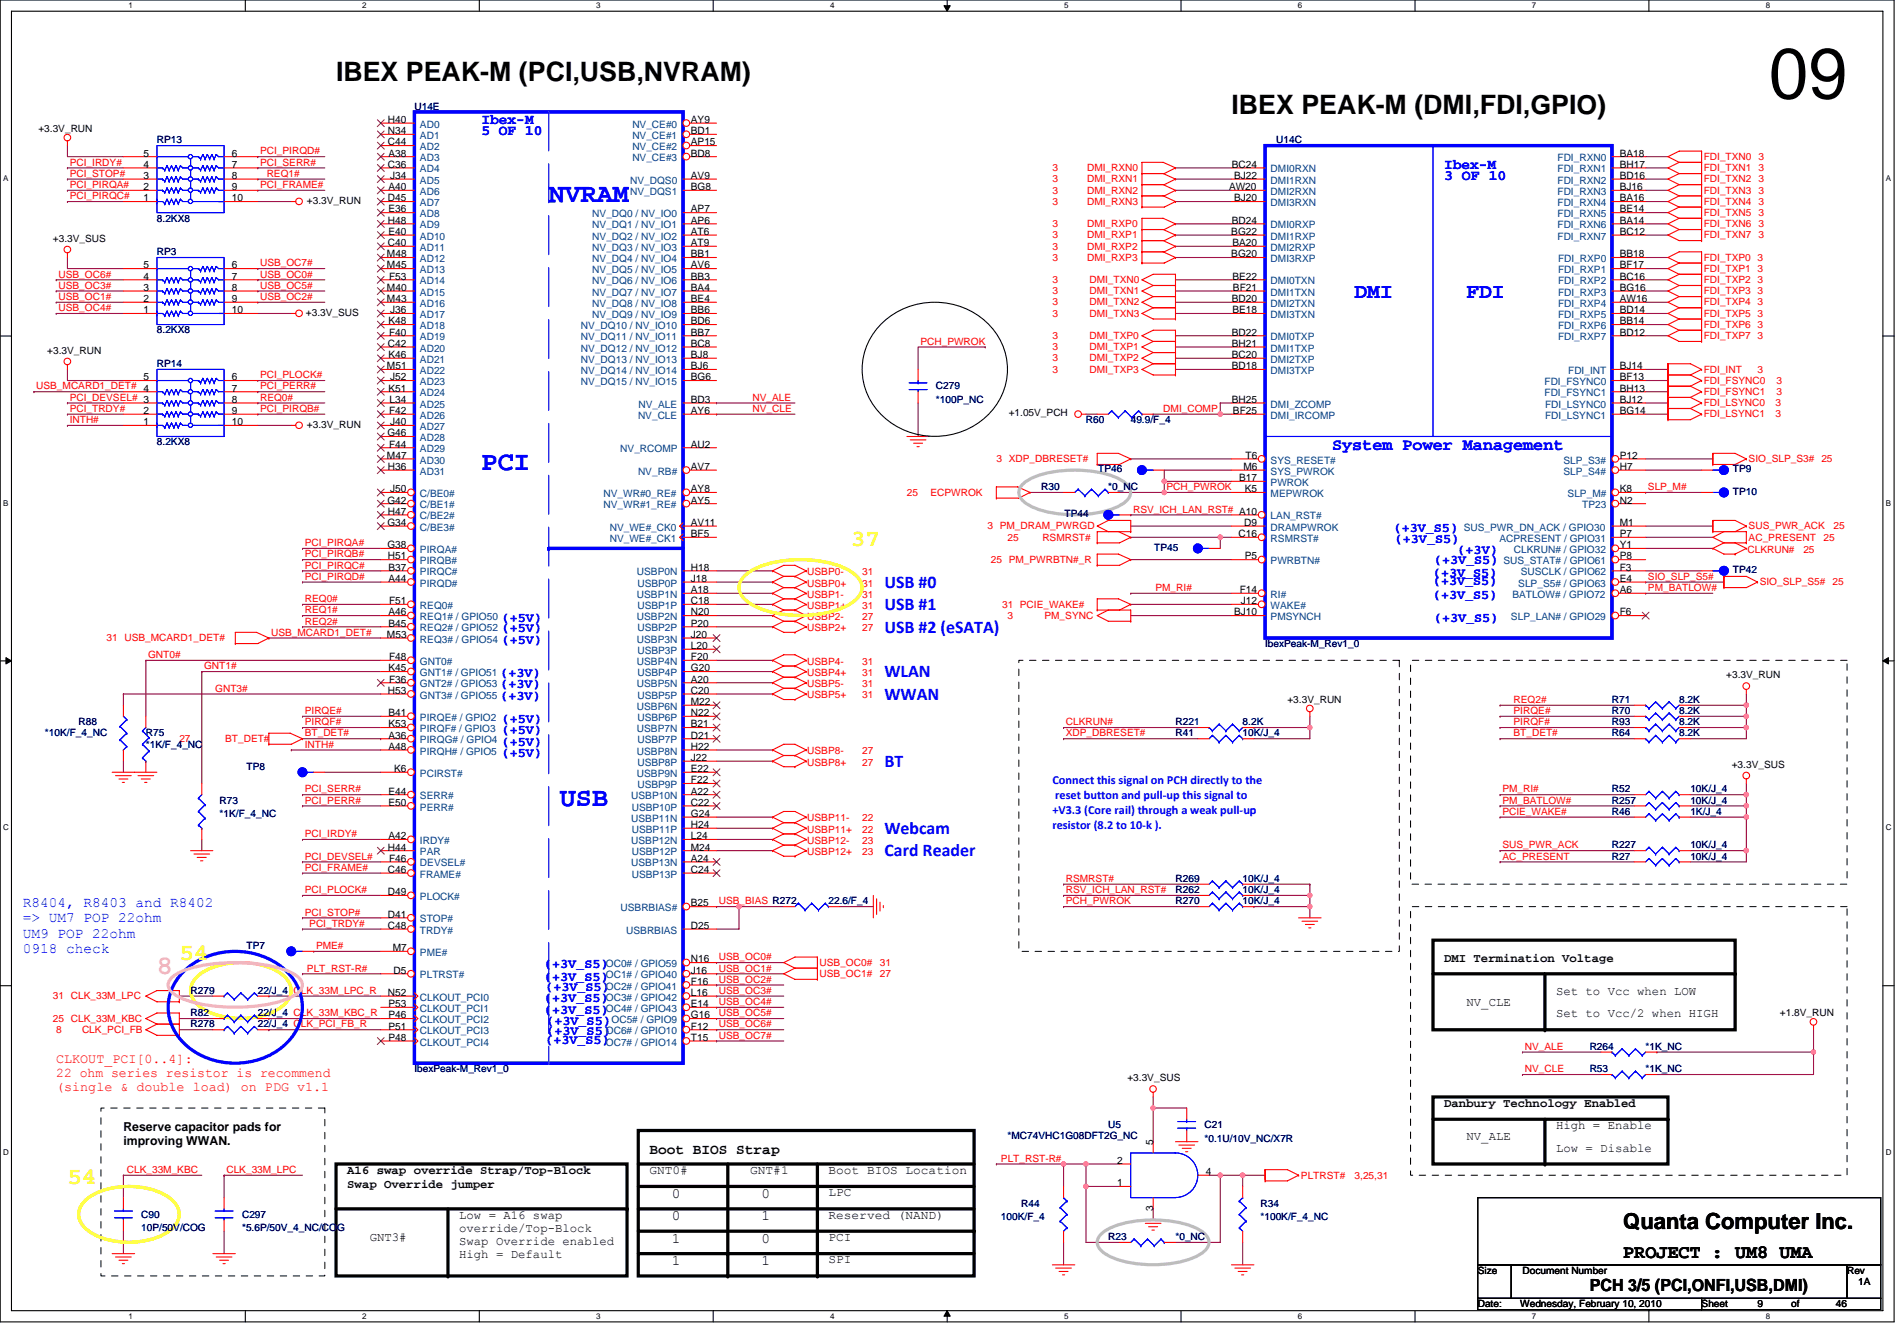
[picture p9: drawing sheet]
<svg xmlns="http://www.w3.org/2000/svg" width="297mm" height="210mm" viewBox="0 0 297 210" stroke-linecap="round" stroke-linejoin="round" font-family="sans-serif">
<defs><g id="words">
<text font-size="11.2" x="277" y="15.4">09</text>
<g font-size="4.2">
<text x="52.6" y="12.7">IBEX PEAK-M (PCI,USB,NVRAM)</text>
<text x="192.8" y="17.9">IBEX PEAK-M (DMI,FDI,GPIO)</text>
</g>
<g font-size="4.2" fill="#00f">
<text x="85.9" y="31.6">NVRAM</text>
<text x="75.4" y="73.6">PCI</text>
<text x="87.7" y="126.2">USB</text>
</g>
<text font-size="4.2" fill="#ff80ff" x="24.6" y="152.5">8</text>
<g font-size="3.7" fill="#ff0">
<text x="133.2" y="85.4">37</text>
<text x="28.1" y="150.3">54</text>
<text x="10.6" y="185.3">54</text>
</g>
<text font-size="3.5" x="254.2" y="192.5">Quanta Computer Inc.</text>
<g font-size="3.3" fill="#00f">
<text x="212.1" y="46.6">DMI</text>
<text x="229.6" y="46.6">FDI</text>
</g>
<text font-size="3" x="254.2" y="197">PROJECT : UM8 UMA</text>
<g font-size="2.8" fill="#00f">
<text x="138.5" y="95.6">USB #1</text>
<text x="138.5" y="92.1">USB #0</text>
<text x="138.5" y="99.1">USB #2 (eSATA)</text>
<text x="138.5" y="106.1">WLAN</text>
<text x="138.5" y="109.6">WWAN</text>
<text x="138.5" y="120.1">BT</text>
<text x="138.5" y="130.6">Webcam</text>
<text x="138.5" y="134.1">Card Reader</text>
</g>
<text font-size="2.6" fill="#00f" x="208.6" y="70.5">System Power Management</text>
<text font-size="2.6" x="248.9" y="202.2">PCH 3/5 (PCI,ONFI,USB,DMI)</text>
<g font-size="2.3" fill="#00f">
<text x="75.4" y="19.4">Ibex-M</text>
<text x="75.4" y="21.2">5 OF 10</text>
<text x="226.1" y="26.4">Ibex-M</text>
<text x="226.1" y="28.2">3 OF 10</text>
<text x="3.6" y="142">R8404, R8403 and R8402</text>
<text x="3.6" y="144.4">=&gt; UM7 POP 22ohm</text>
<text x="3.6" y="146.8">UM9 POP 22ohm</text>
<text x="3.6" y="149.2">0918 check</text>
</g>
<g font-size="2.3">
<text x="101.7" y="180.7">Boot BIOS Strap</text>
<text x="105.2" y="191.1">0</text>
<text x="105.2" y="187.6">0</text>
<text x="119.2" y="187.6">0</text>
<text x="119.2" y="191.1">1</text>
<text x="105.2" y="194.6">1</text>
<text x="119.2" y="194.6">0</text>
<text x="105.2" y="198.1">1</text>
<text x="119.2" y="198.1">1</text>
</g>
<g font-size="2.1" fill="#00f">
<text x="218.2" y="83.2">(+3V_S5)</text>
<text x="218.4" y="85">(+3V_S5)</text>
<text x="224.6" y="88.3">(+3V_S5)</text>
<text x="228.2" y="86.8">(+3V)</text>
<text x="224.4" y="90.3">(+3V_S5)</text>
<text x="224.4" y="91.7">(+3V_S5)</text>
<text x="224.4" y="93.8">(+3V_S5)</text>
<text x="78.6" y="97.5">(+5V)</text>
<text x="78.6" y="99">(+5V)</text>
<text x="78.6" y="100.8">(+5V)</text>
<text x="224.6" y="97.5">(+3V_S5)</text>
<text x="78.4" y="106">(+3V)</text>
<text x="78.4" y="107.8">(+3V)</text>
<text x="78.4" y="109.5">(+3V)</text>
<text x="78.6" y="113.2">(+5V)</text>
<text x="78.6" y="115">(+5V)</text>
<text x="78.6" y="116.7">(+5V)</text>
<text x="78.6" y="118.5">(+5V)</text>
<text x="85.2" y="151.6">(+3V_S5)</text>
<text x="85.2" y="153.5">(+3V_S5)</text>
<text x="85.4" y="155.1">(+3V_S5)</text>
<text x="85.2" y="156.9">(+3V_S5)</text>
<text x="85.2" y="158.8">(+3V_S5)</text>
<text x="85.6" y="160.5">(+3V_S5)</text>
<text x="85.4" y="163.5">(+3V_S5)</text>
<text x="85.6" y="162.1">(+3V_S5)</text>
</g>
<g font-size="2.1" fill="#f00">
<text x="8.8" y="166.4">CLKOUT_PCI[0..4]:</text>
<text x="8.8" y="168.7">22 ohm series resistor is recommend</text>
<text x="8.8" y="170.9">(single &amp; double load) on PDG v1.1</text>
</g>
<g font-size="1.9" fill="#00f">
<text x="164.8" y="122.8">Connect this signal on PCH directly to the</text>
<text x="165.2" y="125.1">reset button and pull‐up this signal to</text>
<text x="164.8" y="127.5">+V3.3 (Core rail) through a weak pull‐up</text>
<text x="164.8" y="129.8">resistor (8.2 to 10‐k ).</text>
</g>
<g font-size="1.9">
<text x="226.1" y="150.6">DMI Termination Voltage</text>
<text x="243.6" y="155.8">Set to Vcc when LOW</text>
<text x="229.6" y="157.5">NV_CLE</text>
<text x="243.6" y="159.3">Set to Vcc/2 when HIGH</text>
<text x="226.1" y="173.4">Danbury Technology Enabled</text>
<text x="19.3" y="177">Reserve capacitor pads for</text>
<text x="19.3" y="179.3">improving WWAN.</text>
<text x="229.6" y="178.6">NV_ALE</text>
<text x="243.6" y="176.8">High = Enable</text>
<text x="54.4" y="183.9">A16 swap override Strap/Top-Block</text>
<text x="101.7" y="183.8">GNT0#</text>
<text x="117.5" y="183.8">GNT#1</text>
<text x="129.7" y="183.8">Boot BIOS Location</text>
<text x="243.6" y="180.3">Low = Disable</text>
<text x="54.4" y="186.1">Swap Override jumper</text>
<text x="71.9" y="190.8">Low = A16 swap</text>
<text x="129.7" y="187.3">LPC</text>
<text x="129.7" y="190.8">Reserved (NAND)</text>
<text x="57.9" y="194.3">GNT3#</text>
<text x="71.9" y="192.9">override/Top-Block</text>
<text x="71.9" y="195">Swap Override enabled</text>
<text x="71.9" y="197.1">High = Default</text>
<text x="129.7" y="194.3">PCI</text>
<text x="129.7" y="197.8">SPI</text>
</g>
<g font-size="1.6" fill="#000080">
<text x="64.9" y="17.2">U14E</text>
<text x="24.6" y="22.4">RP13</text>
<text x="199.8" y="22.4">U14C</text>
<text x="24.6" y="34.7">8.2KX8</text>
<text x="24.6" y="40">RP3</text>
<text x="24.6" y="52.2">8.2KX8</text>
<text x="24.6" y="57.5">RP14</text>
<text x="146.6" y="61">C279</text>
<text x="146.6" y="63.1">*100P_NC</text>
<text x="24.6" y="69.7">8.2KX8</text>
<text x="170" y="66.3">R60</text>
<text x="177.1" y="66.3">49.9/F_4</text>
<text x="163" y="76.8">R30</text>
<text x="172" y="74">TP46</text>
<text x="173.5" y="76.8">*0_NC</text>
<text x="271.4" y="74">TP9</text>
<text x="271.4" y="77.5">TP10</text>
<text x="166.7" y="81">TP44</text>
<text x="180.7" y="86.2">TP45</text>
<text x="271.4" y="89.7">TP42</text>
<text x="198.1" y="101.3">IbexPeak-M_Rev1_0</text>
<text x="12.3" y="113.6">R88</text>
<text x="184.1" y="113.6">R221</text>
<text x="194.6" y="113.6">8.2K</text>
<text x="252.4" y="113.6">R93</text>
<text x="252.4" y="110.1">R71</text>
<text x="252.4" y="111.8">R70</text>
<text x="262.9" y="113.6">8.2K</text>
<text x="262.9" y="110.1">8.2K</text>
<text x="262.9" y="111.8">8.2K</text>
<text x="7" y="115.3">*10K/F_4_NC</text>
<text x="22.8" y="115.3">R75</text>
<text x="22.8" y="117.1">*1K/F_4_NC</text>
<text x="184.1" y="115.3">R41</text>
<text x="194.6" y="115.3">10K/J_4</text>
<text x="252.4" y="115.3">R64</text>
<text x="262.9" y="115.3">8.2K</text>
<text x="34.4" y="125.8">R73</text>
<text x="38.6" y="120.6">TP8</text>
<text x="252.4" y="124.1">R52</text>
<text x="252.4" y="125.8">R257</text>
<text x="264.7" y="125.8">10K/J_4</text>
<text x="264.7" y="124.1">10K/J_4</text>
<text x="34.4" y="127.9">*1K/F_4_NC</text>
<text x="252.4" y="127.6">R46</text>
<text x="264.7" y="127.6">1K/J_4</text>
<text x="252.4" y="132.8">R227</text>
<text x="252.4" y="134.6">R27</text>
<text x="264.7" y="132.8">10K/J_4</text>
<text x="264.7" y="134.6">10K/J_4</text>
<text x="129.7" y="141.6">22.6/F_4</text>
<text x="184.1" y="138.1">R269</text>
<text x="184.1" y="141.6">R270</text>
<text x="184.1" y="139.8">R262</text>
<text x="194.6" y="138.1">10K/J_4</text>
<text x="194.6" y="141.6">10K/J_4</text>
<text x="194.6" y="139.8">10K/J_4</text>
<text x="38.6" y="148.6">TP7</text>
<text x="29.8" y="155.6">R279</text>
<text x="40.4" y="155.6">22/J_4 CLK_33M_LPC_R</text>
<text x="29.8" y="159.1">R82</text>
<text x="29.8" y="160.9">R278</text>
<text x="40.4" y="160.9">22/J_4 CLK_PCI_FB_R</text>
<text x="40.4" y="159.1">22/J_4 CLK_33M_KBC_R</text>
<text x="64.9" y="167.9">IbexPeak-M_Rev1_0</text>
<text x="248.9" y="167.9">R53</text>
<text x="248.9" y="164.4">R264</text>
<text x="257.7" y="164.4">*1K_NC</text>
<text x="257.7" y="167.9">*1K_NC</text>
<text x="157.8" y="178.4">*MC74VHC1G08DFT2G_NC</text>
<text x="173.5" y="176.7">U5</text>
<text x="188.6" y="176.7">C21</text>
<text x="188.6" y="178.8">*0.1U/10V_NC/X7R</text>
<text x="22.1" y="190.7">C90</text>
<text x="37.9" y="190.7">C297</text>
<text x="156.7" y="191">100K/F_4</text>
<text x="159.9" y="188.9">R44</text>
<text x="197.4" y="188.9">R34</text>
<text x="197.4" y="191">*100K/F_4_NC</text>
<text x="22.1" y="192.8">10P/50V/COG</text>
<text x="37.9" y="192.8">*5.6P/50V_4_NC/COG</text>
<text x="173.5" y="194.2">R23</text>
<text x="184.1" y="194.2">*0_NC</text>
</g>
<g font-size="1.6">
<text x="6" y="20.7">+3.3V_RUN</text>
<text x="60.7" y="19.3">H40</text>
<text x="60.7" y="21">N34</text>
<text x="60.7" y="22.8">C44</text>
<text x="108.2" y="19.3">AY9</text>
<text x="108.2" y="21">BD1</text>
<text x="108.2" y="22.8">AP15</text>
<text x="22.5" y="29.8">2</text>
<text x="22.5" y="28">3</text>
<text x="22.5" y="26.3">4</text>
<text x="22.5" y="24.5">5</text>
<text x="36.3" y="29.8">9</text>
<text x="36.3" y="28">8</text>
<text x="36.3" y="26.3">7</text>
<text x="36.3" y="24.5">6</text>
<text x="60.7" y="26.3">C36</text>
<text x="60.8" y="24.5">A38</text>
<text x="60.8" y="29.8">A40</text>
<text x="61.1" y="28">J34</text>
<text x="108.2" y="28">AV9</text>
<text x="108.2" y="29.8">BG8</text>
<text x="108.2" y="24.5">BD8</text>
<text x="192.4" y="29.8">AW20</text>
<text x="192.9" y="26.3">BC24</text>
<text x="193.2" y="28">BJ22</text>
<text x="253.6" y="24.5">BA18</text>
<text x="253.6" y="26.3">BH17</text>
<text x="253.6" y="28">BD16</text>
<text x="253.6" y="29.8">BJ16</text>
<text x="22.5" y="31.5">1</text>
<text x="36.3" y="31.5">10</text>
<text x="48.1" y="31.9">+3.3V_RUN</text>
<text x="60.7" y="31.5">D45</text>
<text x="60.7" y="35">H48</text>
<text x="60.8" y="33.3">E36</text>
<text x="108.2" y="33.3">AP7</text>
<text x="108.2" y="35">AP6</text>
<text x="192.9" y="35">BD24</text>
<text x="193.2" y="31.5">BJ20</text>
<text x="253.6" y="31.5">BA16</text>
<text x="253.6" y="33.3">BE14</text>
<text x="253.6" y="35">BA14</text>
<text x="8.3" y="37.8">+3.3V_SUS</text>
<text x="60.6" y="40.3">M48</text>
<text x="60.7" y="38.5">C40</text>
<text x="60.8" y="36.8">E40</text>
<text x="108.2" y="36.8">AT6</text>
<text x="108.2" y="38.5">AT9</text>
<text x="108.2" y="40.3">BB1</text>
<text x="192.8" y="36.8">BG22</text>
<text x="192.8" y="40.3">BG20</text>
<text x="193" y="38.5">BA20</text>
<text x="253.6" y="36.8">BC12</text>
<text x="253.6" y="40.3">BB18</text>
<text x="22.5" y="47.3">2</text>
<text x="22.5" y="45.6">3</text>
<text x="22.5" y="43.8">4</text>
<text x="22.5" y="42">5</text>
<text x="36.3" y="47.3">9</text>
<text x="36.3" y="45.6">8</text>
<text x="36.3" y="43.8">7</text>
<text x="36.3" y="42">6</text>
<text x="60.6" y="42">M45</text>
<text x="60.6" y="45.6">M40</text>
<text x="60.6" y="47.3">M43</text>
<text x="60.9" y="43.8">F53</text>
<text x="108.2" y="42">AV6</text>
<text x="108.2" y="43.8">BB3</text>
<text x="108.2" y="45.6">BA4</text>
<text x="108.2" y="47.3">BE4</text>
<text x="192.9" y="47.3">BD20</text>
<text x="193" y="43.8">BE22</text>
<text x="193.1" y="45.6">BF21</text>
<text x="253.6" y="42">BF17</text>
<text x="253.6" y="43.8">BC16</text>
<text x="253.6" y="45.6">BG16</text>
<text x="253.6" y="47.3">AW16</text>
<text x="22.5" y="49.1">1</text>
<text x="36.3" y="49.1">10</text>
<text x="47.9" y="49.4">+3.3V_SUS</text>
<text x="60.8" y="50.8">K48</text>
<text x="60.9" y="52.6">F40</text>
<text x="61.1" y="49.1">J36</text>
<text x="108.2" y="50.8">BD6</text>
<text x="108.2" y="52.6">BB7</text>
<text x="108.2" y="49.1">BB6</text>
<text x="192.9" y="52.6">BD22</text>
<text x="193" y="49.1">BE18</text>
<text x="253.6" y="49.1">BD14</text>
<text x="253.6" y="50.8">BB14</text>
<text x="253.6" y="52.6">BD12</text>
<text x="7.4" y="55.4">+3.3V_RUN</text>
<text x="22.5" y="59.6">5</text>
<text x="36.3" y="59.6">6</text>
<text x="60.6" y="57.8">M51</text>
<text x="60.7" y="54.3">C42</text>
<text x="60.8" y="56.1">K46</text>
<text x="61.1" y="59.6">J52</text>
<text x="108.2" y="54.3">BC8</text>
<text x="108.2" y="56.1">BJ8</text>
<text x="108.2" y="57.8">BJ6</text>
<text x="108.2" y="59.6">BG6</text>
<text x="192.9" y="54.3">BH21</text>
<text x="192.9" y="56.1">BC20</text>
<text x="192.9" y="57.8">BD18</text>
<text x="253.6" y="57.8">BJ14</text>
<text x="253.6" y="59.6">BF13</text>
<text x="22.5" y="64.8">2</text>
<text x="36.3" y="64.8">9</text>
<text x="36.3" y="63.1">8</text>
<text x="36.3" y="61.3">7</text>
<text x="60.8" y="61.3">K51</text>
<text x="60.9" y="64.8">F42</text>
<text x="61" y="63.1">L34</text>
<text x="108.2" y="64.8">AY6</text>
<text x="108.2" y="63.1">BD3</text>
<text x="157.9" y="65.2">+1.05V_PCH</text>
<text x="192.9" y="63.1">BH25</text>
<text x="193.1" y="64.8">BF25</text>
<text x="253.6" y="61.3">BH13</text>
<text x="253.6" y="63.1">BJ12</text>
<text x="253.6" y="64.8">BG14</text>
<text x="22.5" y="66.6">1</text>
<text x="36.3" y="66.6">10</text>
<text x="48.1" y="67">+3.3V_RUN</text>
<text x="60.6" y="71.8">M47</text>
<text x="60.7" y="68.3">G46</text>
<text x="60.9" y="70.1">F44</text>
<text x="61.1" y="66.6">J40</text>
<text x="108.2" y="70.1">AU2</text>
<text x="195" y="71.8">T6</text>
<text x="253.6" y="71.8">P12</text>
<text x="60.7" y="73.6">H36</text>
<text x="61.1" y="77.1">J50</text>
<text x="108.2" y="73.6">AV7</text>
<text x="108.2" y="77.1">AY8</text>
<text x="194" y="75.4">B17</text>
<text x="194.7" y="73.6">M6</text>
<text x="194.9" y="77.1">K5</text>
<text x="253.6" y="77.1">K8</text>
<text x="253.6" y="73.6">H7</text>
<text x="60.7" y="78.8">G42</text>
<text x="60.7" y="82.4">G34</text>
<text x="60.7" y="80.6">H47</text>
<text x="108.2" y="78.8">AY5</text>
<text x="108.2" y="82.4">AV11</text>
<text x="194.8" y="82.4">D9</text>
<text x="253.6" y="78.8">N2</text>
<text x="253.6" y="82.4">M1</text>
<text x="60.7" y="85.9">G38</text>
<text x="60.7" y="87.6">H51</text>
<text x="60.8" y="89.4">B37</text>
<text x="108.2" y="89.4">H18</text>
<text x="108.2" y="84.1">BF5</text>
<text x="193.9" y="84.1">C16</text>
<text x="194.9" y="87.6">P5</text>
<text x="253.6" y="85.9">Y1</text>
<text x="253.6" y="89.4">F3</text>
<text x="253.6" y="84.1">P7</text>
<text x="253.6" y="87.6">P8</text>
<text x="60.8" y="91.1">A44</text>
<text x="60.9" y="94.6">F51</text>
<text x="108.2" y="92.9">A18</text>
<text x="108.2" y="91.1">J18</text>
<text x="108.2" y="94.6">C18</text>
<text x="194.1" y="92.9">F14</text>
<text x="194.3" y="94.6">J12</text>
<text x="253.6" y="91.1">E4</text>
<text x="253.6" y="92.9">A6</text>
<text x="60.6" y="99.9">M53</text>
<text x="60.8" y="96.4">A46</text>
<text x="60.8" y="98.1">B45</text>
<text x="108.2" y="96.4">N20</text>
<text x="108.2" y="99.9">J20</text>
<text x="108.2" y="98.1">P20</text>
<text x="108.2" y="101.6">L20</text>
<text x="193.2" y="96.4">BJ10</text>
<text x="253.6" y="96.4">F6</text>
<text x="60.8" y="105.1">K45</text>
<text x="60.9" y="103.4">F48</text>
<text x="60.9" y="106.9">F36</text>
<text x="108.2" y="103.4">F20</text>
<text x="108.2" y="106.9">A20</text>
<text x="108.2" y="105.1">G20</text>
<text x="270.3" y="106.2">+3.3V_RUN</text>
<text x="60.7" y="108.6">H53</text>
<text x="60.8" y="112.1">B41</text>
<text x="60.8" y="113.9">K53</text>
<text x="108.2" y="110.4">M22</text>
<text x="108.2" y="113.9">B21</text>
<text x="108.2" y="108.6">C20</text>
<text x="108.2" y="112.1">N22</text>
<text x="201.6" y="110.1">+3.3V_RUN</text>
<text x="60.8" y="115.7">A36</text>
<text x="60.8" y="117.4">A48</text>
<text x="108.2" y="117.4">H22</text>
<text x="108.2" y="115.7">D21</text>
<text x="108.2" y="119.2">J22</text>
<text x="60.8" y="124.4">E44</text>
<text x="61.7" y="120.9">K6</text>
<text x="108.2" y="124.4">A22</text>
<text x="108.2" y="120.9">E22</text>
<text x="108.2" y="122.7">F22</text>
<text x="271.2" y="120.2">+3.3V_SUS</text>
<text x="60.8" y="126.2">E50</text>
<text x="60.8" y="131.4">A42</text>
<text x="108.2" y="127.9">G24</text>
<text x="108.2" y="131.4">L24</text>
<text x="108.2" y="126.2">C22</text>
<text x="108.2" y="129.7">H24</text>
<text x="60.7" y="136.7">C46</text>
<text x="60.7" y="133.2">H44</text>
<text x="60.9" y="134.9">F46</text>
<text x="108.2" y="134.9">A24</text>
<text x="108.2" y="133.2">M24</text>
<text x="108.2" y="136.7">C24</text>
<text x="60.7" y="140.2">D49</text>
<text x="60.7" y="143.7">D41</text>
<text x="108.2" y="141.9">B25</text>
<text x="60.7" y="145.5">C48</text>
<text x="61.5" y="148.9">M7</text>
<text x="108.2" y="145.5">D25</text>
<text x="60.7" y="156">N52</text>
<text x="61.6" y="152.5">D5</text>
<text x="108.2" y="150.7">N16</text>
<text x="108.2" y="152.5">J16</text>
<text x="108.2" y="154.2">F16</text>
<text x="108.2" y="156">L16</text>
<text x="60.8" y="157.7">P53</text>
<text x="60.8" y="159.5">P46</text>
<text x="60.8" y="161.2">P51</text>
<text x="108.2" y="157.7">E14</text>
<text x="108.2" y="161.2">F12</text>
<text x="108.2" y="159.5">G16</text>
<text x="278.7" y="159.1">+1.8V_RUN</text>
<text x="60.8" y="163">P48</text>
<text x="108.2" y="163">T15</text>
<text x="176.5" y="169.3">+3.3V_SUS</text>
<text x="180.5" y="179.3" transform="rotate(-90 180.5 179.3)">5</text>
<text x="174.9" y="182.2">2</text>
<text x="174.9" y="185.8">1</text>
<text x="188.8" y="184">4</text>
<text x="180.5" y="189.7" transform="rotate(-90 180.5 189.7)">3</text>
<text x="231.4" y="199.5">Size</text>
<text x="238.4" y="199.5">Document Number</text>
<text x="289.2" y="199.5">Rev</text>
<text x="291" y="201.2">1A</text>
<text x="231.4" y="204.7">Date:</text>
<text x="238" y="204.7">Wednesday, February 10, 2010</text>
<text x="266.4" y="204.7">Sheet</text>
<text x="275.2" y="204.7">9</text>
<text x="280.5" y="204.7">of</text>
<text x="287.5" y="204.7">46</text>
</g>
<g font-size="1.6" fill="#004080">
<text x="65.8" y="20">AD0</text>
<text x="65.8" y="21.8">AD1</text>
<text x="65.8" y="23.5">AD2</text>
<text x="99" y="20">NV_CE#0</text>
<text x="99" y="21.8">NV_CE#1</text>
<text x="99" y="23.5">NV_CE#2</text>
<text x="65.8" y="25.3">AD3</text>
<text x="65.8" y="27">AD4</text>
<text x="65.8" y="28.8">AD5</text>
<text x="98.7" y="28.8">NV_DQS0</text>
<text x="99" y="25.3">NV_CE#3</text>
<text x="199" y="27">DMI0RXN</text>
<text x="199" y="28.8">DMI1RXN</text>
<text x="243.9" y="25.3">FDI_RXN0</text>
<text x="243.9" y="27">FDI_RXN1</text>
<text x="243.9" y="28.8">FDI_RXN2</text>
<text x="65.8" y="30.5">AD6</text>
<text x="65.8" y="32.3">AD7</text>
<text x="65.8" y="34">AD8</text>
<text x="65.8" y="35.8">AD9</text>
<text x="92.7" y="34">NV_DQ0 / NV_IO0</text>
<text x="92.7" y="35.8">NV_DQ1 / NV_IO1</text>
<text x="98.7" y="30.5">NV_DQS1</text>
<text x="199" y="30.5">DMI2RXN</text>
<text x="199" y="32.3">DMI3RXN</text>
<text x="199" y="35.8">DMI0RXP</text>
<text x="243.9" y="30.5">FDI_RXN3</text>
<text x="243.9" y="32.3">FDI_RXN4</text>
<text x="243.9" y="34">FDI_RXN5</text>
<text x="243.9" y="35.8">FDI_RXN6</text>
<text x="65.8" y="37.5">AD10</text>
<text x="65.8" y="39.3">AD11</text>
<text x="65.8" y="41">AD12</text>
<text x="92.7" y="37.5">NV_DQ2 / NV_IO2</text>
<text x="92.7" y="39.3">NV_DQ3 / NV_IO3</text>
<text x="92.7" y="41">NV_DQ4 / NV_IO4</text>
<text x="199" y="37.5">DMI1RXP</text>
<text x="199" y="39.3">DMI2RXP</text>
<text x="199" y="41">DMI3RXP</text>
<text x="243.9" y="37.5">FDI_RXN7</text>
<text x="244" y="41">FDI_RXP0</text>
<text x="65.8" y="42.8">AD13</text>
<text x="65.8" y="44.5">AD14</text>
<text x="65.8" y="46.3">AD15</text>
<text x="92.7" y="42.8">NV_DQ5 / NV_IO5</text>
<text x="92.7" y="44.5">NV_DQ6 / NV_IO6</text>
<text x="92.7" y="46.3">NV_DQ7 / NV_IO7</text>
<text x="199" y="44.5">DMI0TXN</text>
<text x="199" y="46.3">DMI1TXN</text>
<text x="244" y="42.8">FDI_RXP1</text>
<text x="244" y="44.5">FDI_RXP2</text>
<text x="244" y="46.3">FDI_RXP3</text>
<text x="65.8" y="48">AD16</text>
<text x="65.8" y="49.8">AD17</text>
<text x="65.8" y="51.5">AD18</text>
<text x="65.8" y="53.3">AD19</text>
<text x="91" y="51.5">NV_DQ10 / NV_IO10</text>
<text x="91" y="53.3">NV_DQ11 / NV_IO11</text>
<text x="92.7" y="48">NV_DQ8 / NV_IO8</text>
<text x="92.7" y="49.8">NV_DQ9 / NV_IO9</text>
<text x="199" y="48">DMI2TXN</text>
<text x="199" y="49.8">DMI3TXN</text>
<text x="199" y="53.3">DMI0TXP</text>
<text x="244" y="48">FDI_RXP4</text>
<text x="244" y="49.8">FDI_RXP5</text>
<text x="244" y="51.5">FDI_RXP6</text>
<text x="244" y="53.3">FDI_RXP7</text>
<text x="65.8" y="55.1">AD20</text>
<text x="65.8" y="56.8">AD21</text>
<text x="65.8" y="58.6">AD22</text>
<text x="91" y="55.1">NV_DQ12 / NV_IO12</text>
<text x="91" y="56.8">NV_DQ13 / NV_IO13</text>
<text x="91" y="58.6">NV_DQ14 / NV_IO14</text>
<text x="199" y="55.1">DMI1TXP</text>
<text x="199" y="56.8">DMI2TXP</text>
<text x="199" y="58.6">DMI3TXP</text>
<text x="245.6" y="58.6">FDI_INT</text>
<text x="65.8" y="60.3">AD23</text>
<text x="65.8" y="62.1">AD24</text>
<text x="65.8" y="63.8">AD25</text>
<text x="65.8" y="65.6">AD26</text>
<text x="91" y="60.3">NV_DQ15 / NV_IO15</text>
<text x="99.9" y="65.6">NV_CLE</text>
<text x="100" y="63.8">NV_ALE</text>
<text x="199" y="63.8">DMI_ZCOMP</text>
<text x="199" y="65.6">DMI_IRCOMP</text>
<text x="241.8" y="60.3">FDI_FSYNC0</text>
<text x="241.8" y="62.1">FDI_FSYNC1</text>
<text x="241.9" y="63.8">FDI_LSYNC0</text>
<text x="241.9" y="65.6">FDI_LSYNC1</text>
<text x="65.8" y="67.3">AD27</text>
<text x="65.8" y="69.1">AD28</text>
<text x="65.8" y="70.8">AD29</text>
<text x="97.1" y="70.8">NV_RCOMP</text>
<text x="65.8" y="72.6">AD30</text>
<text x="65.8" y="74.3">AD31</text>
<text x="65.8" y="77.8">C/BE0#</text>
<text x="94.5" y="77.8">NV_WR#0_RE#</text>
<text x="99.9" y="74.3">NV_RB#</text>
<text x="199" y="72.6">SYS_RESET#</text>
<text x="199" y="74.3">SYS_PWROK</text>
<text x="199" y="77.8">MEPWROK</text>
<text x="199" y="76.1">PWROK</text>
<text x="244.8" y="72.6">SLP_S3#</text>
<text x="244.8" y="74.3">SLP_S4#</text>
<text x="245.5" y="77.8">SLP_M#</text>
<text x="65.8" y="79.6">C/BE1#</text>
<text x="65.8" y="81.3">C/BE2#</text>
<text x="65.8" y="83.1">C/BE3#</text>
<text x="94.5" y="79.6">NV_WR#1_RE#</text>
<text x="95.5" y="83.1">NV_WE#_CK0</text>
<text x="199" y="81.3">LAN_RST#</text>
<text x="199" y="83.1">DRAMPWROK</text>
<text x="229.2" y="83.1">SUS_PWR_DN_ACK / GPIO30</text>
<text x="247.8" y="79.6">TP23</text>
<text x="65.8" y="86.6">PIRQA#</text>
<text x="65.8" y="88.3">PIRQB#</text>
<text x="95.5" y="84.9">NV_WE#_CK1</text>
<text x="199" y="88.3">PWRBTN#</text>
<text x="199" y="84.9">RSMRST#</text>
<text x="234.8" y="84.9">ACPRESENT / GPIO31</text>
<text x="235.4" y="88.3">SUS_STAT# / GPIO61</text>
<text x="237.1" y="86.6">CLKRUN# / GPIO32</text>
<text x="65.8" y="90.1">PIRQC#</text>
<text x="65.8" y="91.9">PIRQD#</text>
<text x="65.8" y="95.4">REQ0#</text>
<text x="99.7" y="90.1">USBP0N</text>
<text x="99.7" y="93.6">USBP1N</text>
<text x="99.8" y="91.9">USBP0P</text>
<text x="99.8" y="95.4">USBP1P</text>
<text x="199" y="93.6">RI#</text>
<text x="199" y="95.4">WAKE#</text>
<text x="236.8" y="93.6">BATLOW# / GPIO72</text>
<text x="237.7" y="91.9">SLP_S5# / GPIO63</text>
<text x="238.1" y="90.1">SUSCLK / GPIO62</text>
<text x="65.8" y="97.1">REQ1# / GPIO50</text>
<text x="65.8" y="98.9">REQ2# / GPIO52</text>
<text x="65.8" y="100.6">REQ3# / GPIO54</text>
<text x="99.7" y="97.1">USBP2N</text>
<text x="99.7" y="100.6">USBP3N</text>
<text x="99.8" y="98.9">USBP2P</text>
<text x="199" y="97.1">PMSYNCH</text>
<text x="236.6" y="97.1">SLP_LAN# / GPIO29</text>
<text x="65.8" y="104.1">GNT0#</text>
<text x="65.8" y="105.9">GNT1# / GPIO51</text>
<text x="65.8" y="107.6">GNT2# / GPIO53</text>
<text x="99.7" y="104.1">USBP4N</text>
<text x="99.7" y="107.6">USBP5N</text>
<text x="99.8" y="102.4">USBP3P</text>
<text x="99.8" y="105.9">USBP4P</text>
<text x="65.8" y="109.4">GNT3# / GPIO55</text>
<text x="65.8" y="112.9">PIRQE# / GPIO2</text>
<text x="99.7" y="111.1">USBP6N</text>
<text x="99.8" y="109.4">USBP5P</text>
<text x="99.8" y="112.9">USBP6P</text>
<text x="65.8" y="114.6">PIRQF# / GPIO3</text>
<text x="65.8" y="116.4">PIRQG# / GPIO4</text>
<text x="65.8" y="118.2">PIRQH# / GPIO5</text>
<text x="99.7" y="114.6">USBP7N</text>
<text x="99.7" y="118.2">USBP8N</text>
<text x="99.8" y="116.4">USBP7P</text>
<text x="99.8" y="119.9">USBP8P</text>
<text x="65.8" y="121.6">PCIRST#</text>
<text x="65.8" y="125.2">SERR#</text>
<text x="98.8" y="125.2">USBP10N</text>
<text x="99.7" y="121.6">USBP9N</text>
<text x="99.8" y="123.4">USBP9P</text>
<text x="65.8" y="126.9">PERR#</text>
<text x="98.8" y="128.7">USBP11N</text>
<text x="98.9" y="126.9">USBP10P</text>
<text x="98.9" y="130.4">USBP11P</text>
<text x="65.8" y="135.7">DEVSEL#</text>
<text x="65.8" y="137.4">FRAME#</text>
<text x="65.8" y="132.2">IRDY#</text>
<text x="65.8" y="133.9">PAR</text>
<text x="98.8" y="132.2">USBP12N</text>
<text x="98.8" y="135.7">USBP13N</text>
<text x="98.9" y="133.9">USBP12P</text>
<text x="98.9" y="137.4">USBP13P</text>
<text x="65.8" y="140.9">PLOCK#</text>
<text x="97.2" y="142.7">USBRBIAS#</text>
<text x="65.8" y="149.7">PME#</text>
<text x="65.8" y="144.4">STOP#</text>
<text x="65.8" y="146.2">TRDY#</text>
<text x="98.1" y="146.2">USBRBIAS</text>
<text x="65.8" y="153.2">PLTRST#</text>
<text x="94.9" y="151.4">OC0# / GPIO59</text>
<text x="94.9" y="153.2">OC1# / GPIO40</text>
<text x="94.9" y="155">OC2# / GPIO41</text>
<text x="65.8" y="156.7">CLKOUT_PCI0</text>
<text x="65.8" y="158.5">CLKOUT_PCI1</text>
<text x="65.8" y="160.2">CLKOUT_PCI2</text>
<text x="65.8" y="162">CLKOUT_PCI3</text>
<text x="94.9" y="156.7">OC3# / GPIO42</text>
<text x="94.9" y="158.5">OC4# / GPIO43</text>
<text x="94.9" y="162">OC6# / GPIO10</text>
<text x="95.8" y="160.2">OC5# / GPIO9</text>
<text x="65.8" y="163.7">CLKOUT_PCI4</text>
<text x="94.9" y="163.7">OC7# / GPIO14</text>
</g>
<g font-size="1.6" fill="#f00">
<text x="10.9" y="27.7">PCI_STOP#</text>
<text x="10.9" y="29.4">PCI_PIRQA#</text>
<text x="10.9" y="25.9">PCI_IRDY#</text>
<text x="40.7" y="25.9">PCI_SERR#</text>
<text x="40.7" y="24.2">PCI_PIRQD#</text>
<text x="40.7" y="29.4">PCI_FRAME#</text>
<text x="41.8" y="27.7">REQ1#</text>
<text x="164.8" y="26.8">3</text>
<text x="164.8" y="28.6">3</text>
<text x="170.2" y="26.8">DMI_RXN0</text>
<text x="170.2" y="28.6">DMI_RXN1</text>
<text x="266.8" y="25.1">FDI_TXN0</text>
<text x="266.8" y="26.8">FDI_TXN1</text>
<text x="266.8" y="28.6">FDI_TXN2</text>
<text x="275.4" y="25.1">3</text>
<text x="275.4" y="26.8">3</text>
<text x="275.4" y="28.6">3</text>
<text x="10.9" y="31.2">PCI_PIRQC#</text>
<text x="164.8" y="30.3">3</text>
<text x="164.8" y="32.1">3</text>
<text x="164.8" y="35.6">3</text>
<text x="170.2" y="30.3">DMI_RXN2</text>
<text x="170.2" y="32.1">DMI_RXN3</text>
<text x="170.2" y="35.6">DMI_RXP0</text>
<text x="266.8" y="30.3">FDI_TXN3</text>
<text x="266.8" y="32.1">FDI_TXN4</text>
<text x="266.8" y="33.8">FDI_TXN5</text>
<text x="266.8" y="35.6">FDI_TXN6</text>
<text x="275.4" y="30.3">3</text>
<text x="275.4" y="32.1">3</text>
<text x="275.4" y="33.8">3</text>
<text x="275.4" y="35.6">3</text>
<text x="40.7" y="41.7">USB_OC7#</text>
<text x="164.8" y="37.3">3</text>
<text x="164.8" y="39.1">3</text>
<text x="164.8" y="40.8">3</text>
<text x="170.2" y="37.3">DMI_RXP1</text>
<text x="170.2" y="39.1">DMI_RXP2</text>
<text x="170.2" y="40.8">DMI_RXP3</text>
<text x="266.8" y="37.3">FDI_TXN7</text>
<text x="266.8" y="40.8">FDI_TXP0 3</text>
<text x="275.4" y="37.3">3</text>
<text x="9.2" y="45.2">USB_OC3#</text>
<text x="9.2" y="47">USB_OC1#</text>
<text x="9.2" y="43.5">USB_OC6#</text>
<text x="40.7" y="45.2">USB_OC5#</text>
<text x="40.7" y="43.5">USB_OC0#</text>
<text x="40.7" y="47">USB_OC2#</text>
<text x="164.8" y="46.1">3</text>
<text x="164.8" y="47.8">3</text>
<text x="164.8" y="44.3">3</text>
<text x="170.6" y="46.1">DMI_TXN1</text>
<text x="170.6" y="47.8">DMI_TXN2</text>
<text x="170.6" y="44.3">DMI_TXN0</text>
<text x="266.8" y="42.6">FDI_TXP1 3</text>
<text x="266.8" y="44.3">FDI_TXP2 3</text>
<text x="266.8" y="46.1">FDI_TXP3 3</text>
<text x="266.8" y="47.8">FDI_TXP4 3</text>
<text x="9.2" y="48.7">USB_OC4#</text>
<text x="144.1" y="54">PCH_PWROK</text>
<text x="164.8" y="49.6">3</text>
<text x="164.8" y="53.1">3</text>
<text x="170.6" y="49.6">DMI_TXN3</text>
<text x="170.6" y="53.1">DMI_TXP0</text>
<text x="266.8" y="49.6">FDI_TXP5 3</text>
<text x="266.8" y="51.4">FDI_TXP6 3</text>
<text x="266.8" y="53.1">FDI_TXP7 3</text>
<text x="40.7" y="59.2">PCI_PLOCK#</text>
<text x="164.8" y="54.9">3</text>
<text x="164.8" y="56.6">3</text>
<text x="164.8" y="58.4">3</text>
<text x="170.6" y="54.9">DMI_TXP1</text>
<text x="170.6" y="56.6">DMI_TXP2</text>
<text x="170.6" y="58.4">DMI_TXP3</text>
<text x="266.8" y="58.4">FDI_INT</text>
<text x="275.2" y="58.4">3</text>
<text x="5.7" y="61">USB_MCARD1_DET# 4</text>
<text x="10.9" y="64.5">PCI_TRDY#</text>
<text x="10.9" y="62.7">PCI_DEVSEL# 3</text>
<text x="40.7" y="64.5">PCI_PIRQB#</text>
<text x="40.7" y="62.7">REQ0#</text>
<text x="40.7" y="61">PCI_PERR#</text>
<text x="117.8" y="62.7">NV_ALE</text>
<text x="117.8" y="64.5">NV_CLE</text>
<text x="182.2" y="64.5">DMI_COMP</text>
<text x="266.8" y="60.1">FDI_FSYNC0</text>
<text x="266.8" y="61.9">FDI_FSYNC1</text>
<text x="266.8" y="63.6">FDI_LSYNC0</text>
<text x="266.8" y="65.4">FDI_LSYNC1</text>
<text x="278" y="63.6">3</text>
<text x="278" y="65.4">3</text>
<text x="278.2" y="60.1">3</text>
<text x="278.2" y="61.9">3</text>
<text x="10.9" y="66.3">INTH#</text>
<text x="142" y="77.6">25</text>
<text x="145.7" y="77.6">ECPWROK</text>
<text x="156" y="72.4">3 XDP_DBRESET#</text>
<text x="182.7" y="76.8">PCH_PWROK</text>
<text x="258" y="76.8">SLP_M#</text>
<text x="273.8" y="72.4">SIO_SLP_S3# 25</text>
<text x="154.6" y="82.9">3 PM_DRAM_PWRGD</text>
<text x="177.4" y="80.3">RSV_ICH_LAN_RST# A10</text>
<text x="273.8" y="82.9">SUS_PWR_ACK</text>
<text x="287.1" y="82.9">25</text>
<text x="47.7" y="89">PCI_PIRQC#</text>
<text x="47.7" y="87.3">PCI_PIRQB#</text>
<text x="47.7" y="85.5">PCI_PIRQA#</text>
<text x="155.1" y="88.2">25 PM_PWRBTN#_R</text>
<text x="157.8" y="84.6">25</text>
<text x="163.2" y="84.6">RSMRST#</text>
<text x="273.6" y="86.6">CLKRUN#</text>
<text x="273.8" y="84.6">AC_PRESENT</text>
<text x="282.4" y="86.6">25</text>
<text x="285.5" y="84.6">25</text>
<text x="47.7" y="90.8">PCI_PIRQD#</text>
<text x="47.7" y="94.3">REQ0#</text>
<text x="126.4" y="93.6">USBP1-</text>
<text x="126.4" y="95.3">USBP1+</text>
<text x="126.4" y="90.1">USBP0-</text>
<text x="126.4" y="91.8">USBP0+</text>
<text x="135" y="93.6">31</text>
<text x="135" y="95.3">31</text>
<text x="135" y="90.1">31</text>
<text x="135" y="91.8">31</text>
<text x="156.9" y="95.2">31 PCIE_WAKE#</text>
<text x="180.9" y="92.5">PM_RI#</text>
<text x="258" y="92.5">PM_BATLOW#</text>
<text x="258" y="90.8">SIO_SLP_S5#</text>
<text x="275.5" y="91.7">SIO_SLP_S5#</text>
<text x="287" y="91.7">25</text>
<text x="16.7" y="100.4">31 USB_MCARD1_DET#</text>
<text x="42.5" y="99.5">USB_MCARD1_DET#</text>
<text x="47.7" y="96">REQ1#</text>
<text x="47.7" y="97.8">REQ2#</text>
<text x="126.4" y="98.8">USBP2+</text>
<text x="126.4" y="97.1">USBP2-</text>
<text x="135" y="98.8">27</text>
<text x="135" y="97.1">27</text>
<text x="157.8" y="96.9">3</text>
<text x="163.6" y="96.9">PM_SYNC</text>
<text x="23.2" y="103">GNT0#</text>
<text x="32" y="104.8">GNT1#</text>
<text x="126.4" y="104.1">USBP4-</text>
<text x="126.4" y="105.9">USBP4+</text>
<text x="126.4" y="107.6">USBP5-</text>
<text x="135" y="104.1">31</text>
<text x="135" y="105.9">31</text>
<text x="135" y="107.6">31</text>
<text x="33.7" y="108.3">GNT3#</text>
<text x="47.7" y="111.8">PIRQE#</text>
<text x="47.7" y="113.6">PIRQF#</text>
<text x="126.4" y="109.4">USBP5+</text>
<text x="135" y="109.4">31</text>
<text x="166.9" y="113.6">CLKRUN#</text>
<text x="237" y="113.6">PIRQF#</text>
<text x="237" y="111.8">PIRQE#</text>
<text x="237" y="110.1">REQ2#</text>
<text x="28.1" y="116.2">27</text>
<text x="35.3" y="116.2">BT_DET#</text>
<text x="47.7" y="117.1">INTH#</text>
<text x="47.7" y="115.3">BT_DET#</text>
<text x="126.4" y="118.1">USBP8-</text>
<text x="126.4" y="119.9">USBP8+</text>
<text x="135" y="118.1">27</text>
<text x="135" y="119.9">27</text>
<text x="166.9" y="115.3">XDP_DBRESET#</text>
<text x="237" y="115.3">BT_DET#</text>
<text x="47.7" y="125.8">PCI_PERR#</text>
<text x="47.7" y="124.1">PCI_SERR#</text>
<text x="235.2" y="124.1">PM_RI#</text>
<text x="235.2" y="125.8">PM_BATLOW#</text>
<text x="47.7" y="131.1">PCI_IRDY#</text>
<text x="126.4" y="128.6">USBP11-</text>
<text x="126.4" y="130.4">USBP11+</text>
<text x="135" y="128.6">22</text>
<text x="135" y="130.4">22</text>
<text x="235.2" y="127.6">PCIE_WAKE#</text>
<text x="47.7" y="134.6">PCI_DEVSEL#</text>
<text x="47.7" y="136.4">PCI_FRAME#</text>
<text x="126.4" y="133.9">USBP12+</text>
<text x="126.4" y="132.1">USBP12-</text>
<text x="135" y="133.9">23</text>
<text x="135" y="132.1">23</text>
<text x="235.2" y="134.6">AC_PRESENT</text>
<text x="235.2" y="132.8">SUS_PWR_ACK</text>
<text x="47.7" y="139.8">PCI_PLOCK#</text>
<text x="47.7" y="143.4">PCI_STOP#</text>
<text x="112.6" y="141.6">USB_BIAS R272</text>
<text x="166.9" y="141.6">PCH_PWROK</text>
<text x="166.9" y="139.8">RSV_ICH_LAN_RST#</text>
<text x="166.9" y="138.1">RSMRST#</text>
<text x="48.4" y="145.1">PCI_TRDY#</text>
<text x="49.5" y="148.6">PME#</text>
<text x="48.1" y="152.1">PLT_RST-R#</text>
<text x="112.6" y="150.4">USB_OC0#</text>
<text x="112.6" y="152.1">USB_OC1#</text>
<text x="112.6" y="155.6">USB_OC3#</text>
<text x="112.6" y="153.9">USB_OC2#</text>
<text x="128.3" y="151.3">USB_OC0#</text>
<text x="128.3" y="153">USB_OC1#</text>
<text x="137.8" y="151.3">31</text>
<text x="137.8" y="153">27</text>
<text x="8.3" y="156.5">31 CLK_33M_LPC</text>
<text x="8.3" y="160">25 CLK_33M_KBC</text>
<text x="8.8" y="161.8">8</text>
<text x="12.8" y="161.8">CLK_PCI_FB</text>
<text x="112.6" y="157.4">USB_OC4#</text>
<text x="112.6" y="160.9">USB_OC6#</text>
<text x="112.6" y="159.1">USB_OC5#</text>
<text x="112.6" y="162.6">USB_OC7#</text>
<text x="238.8" y="167.9">NV_CLE</text>
<text x="238.8" y="164.4">NV_ALE</text>
<text x="19.9" y="183.7">CLK_33M_KBC</text>
<text x="35.5" y="183.7">CLK_33M_LPC</text>
<text x="156.7" y="181.9">PLT_RST-R#</text>
<text x="203.7" y="184.6">PLTRST#</text>
<text x="212.1" y="184.6">3,25,31</text>
</g>
<g font-size="1.3">
<text x="20.1" y="1.3">1</text>
<text x="56.7" y="1.3">2</text>
<text x="93.4" y="1.3">3</text>
<text x="130" y="1.3">4</text>
<text x="166.6" y="1.3">5</text>
<text x="203.2" y="1.3">6</text>
<text x="239.9" y="1.3">7</text>
<text x="276.5" y="1.3">8</text>
<text x=".5" y="28.3">A</text>
<text x="295.3" y="28.3">A</text>
<text x=".5" y="79.2">B</text>
<text x="295.3" y="79.2">B</text>
<text x=".5" y="130">C</text>
<text x="295.3" y="130">C</text>
<text x=".5" y="180.9">D</text>
<text x="295.3" y="180.9">D</text>
<text x="20.1" y="206.5">1</text>
<text x="56.7" y="206.5">2</text>
<text x="93.4" y="206.5">3</text>
<text x="130" y="206.5">4</text>
<text x="166.6" y="206.5">5</text>
<text x="203.2" y="206.5">6</text>
<text x="239.9" y="206.5">7</text>
<text x="276.5" y="206.5">8</text>
</g>
</g></defs>
<path d="M0 0h296.6v207h-296.6zM1.8 1.8h293v203.4h-293z" fill="none" stroke="#000" stroke-width=".17"/>
<g fill="#fff">
<path d="M20.1 .2h.7v1.4h-.7z"/>
<path d="M20.1 205.4h.7v1.4h-.7z"/>
</g>
<path d="M38.4 0v1.8M38.4 205.2v1.8" fill="none" stroke="#000" stroke-width=".17"/>
<g fill="#fff">
<path d="M56.7 .2h.7v1.4h-.7z"/>
<path d="M56.7 205.4h.7v1.4h-.7z"/>
</g>
<path d="M75.1 0v1.8M75.1 205.2v1.8" fill="none" stroke="#000" stroke-width=".17"/>
<g fill="#fff">
<path d="M93.4 .2h.6v1.4h-.6z"/>
<path d="M93.4 205.4h.6v1.4h-.6z"/>
</g>
<path d="M111.7 0v1.8M111.7 205.2v1.8" fill="none" stroke="#000" stroke-width=".17"/>
<g fill="#fff">
<path d="M130 .2h.7v1.4h-.7z"/>
<path d="M130 205.4h.7v1.4h-.7z"/>
</g>
<path d="M148.3 0v1.8M148.3 205.2v1.8" fill="none" stroke="#000" stroke-width=".17"/>
<path d="M147.8 .9h1l-.5 .9zM148.3 205.2l.5 .9h-1z" fill="#000" stroke="#000" stroke-width=".16"/>
<g fill="#fff">
<path d="M166.6 .2h.7v1.4h-.7z"/>
<path d="M166.6 205.4h.7v1.4h-.7z"/>
</g>
<path d="M184.9 0v1.8M184.9 205.2v1.8" fill="none" stroke="#000" stroke-width=".17"/>
<g fill="#fff">
<path d="M203.2 .2h.7v1.4h-.7z"/>
<path d="M203.2 205.4h.7v1.4h-.7z"/>
</g>
<path d="M221.6 0v1.8M221.6 205.2v1.8" fill="none" stroke="#000" stroke-width=".17"/>
<g fill="#fff">
<path d="M239.9 .2h.7v1.4h-.7z"/>
<path d="M239.9 205.4h.7v1.4h-.7z"/>
</g>
<path d="M258.2 0v1.8M258.2 205.2v1.8" fill="none" stroke="#000" stroke-width=".17"/>
<g fill="#fff">
<path d="M276.5 .2h.7v1.4h-.7z"/>
<path d="M276.5 205.4h.7v1.4h-.7z"/>
<path d="M.5 27.2h.8v1.4h-.8z"/>
<path d="M295.3 27.2h.8v1.4h-.8z"/>
<path d="M.5 78h.8v1.4h-.8z"/>
<path d="M295.3 78h.8v1.4h-.8z"/>
</g>
<path d="M0 52.6h1.8M294.8 52.6h1.8" fill="none" stroke="#000" stroke-width=".17"/>
<g fill="#fff">
<path d="M.5 128.9h.9v1.4h-.9z"/>
<path d="M295.3 128.9h.9v1.4h-.9z"/>
</g>
<path d="M0 103.5h1.8M294.8 103.5h1.8" fill="none" stroke="#000" stroke-width=".17"/>
<path d="M.9 103l.9 .5-.9 .5zM294.8 103.5l.9-.5v1z" fill="#000" stroke="#000" stroke-width=".16"/>
<g fill="#fff">
<path d="M.5 179.8h.9v1.4h-.9z"/>
<path d="M295.3 179.8h.9v1.4h-.9z"/>
</g>
<path d="M138.3 50.4a11.9 11.9 0 0 1 18.3 2.8 10.1 10.1 0 0 1-5.2 14.1 11.7 11.7 0 0 1-15.7-5.9 9.9 9.9 0 0 1 2.6-11zM0 154.3h1.8M294.8 154.3h1.8M231.4 187.5h63.1v10.6h-63.1zM231.4 198.1h5.2v5.2h-5.2zM236.6 198.1h52.6v5.2h-52.6zM289.2 198.1h5.3v5.2h-5.3zM231.4 203.3h35v1.8h-35zM266.4 203.3h28.1v1.8h-28.1z" fill="none" stroke="#000" stroke-width=".17"/>
<g fill="none" stroke="#800040" stroke-width=".17">
<path d="M10.6 28h.1M10.6 22.8v1.7h8.7M10.6 29.8h.1M10.6 31.6h.1M10.6 26.3h.1M10.6 26.3h8.7M10.6 28h8.7M10.6 29.8h8.7M10.6 31.6h8.7M40.4 26.3h.1M40.4 28h.1M40.4 31.6h5.2"/>
<path d="M40.4 24.5h.1M40.4 29.8h.1M40.4 26.3h10.5M40.4 28h10.5M40.4 29.8h10.5M40.4 24.5h10.5M184.1 35.1h8.7M184.1 36.8h8.7M184.1 38.6h8.7M184.1 26.3h8.7M184.1 28h8.7M184.1 29.8h8.7"/>
<path d="M184.1 31.6h8.7M257.7 24.5h3.5M257.7 26.3h3.5M257.7 28h3.5M257.7 31.6h3.5M257.7 33.3h3.5M257.7 35.1h3.5M257.7 36.8h3.5M257.7 29.8h3.5M8.8 45.6h.1M8.8 49.1h.1M8.8 47.3h.1"/>
<path d="M8.8 43.8h.1M8.8 45.6h10.5M8.8 49.1h10.5M8.8 47.3h10.5M8.8 43.8h10.5M10.6 40.3v1.8h8.7M10.6 57.8v1.8h8.7M40.4 49.1h5.2M40.4 59.6h.1M40.4 42.1h.1M40.4 45.6h.1M40.4 43.8h.1"/>
<path d="M40.4 47.3h.1M40.4 59.6h10.5M40.4 45.6h10.5M40.4 42.1h10.5M40.4 47.3h10.5M40.4 43.8h10.5M154.3 54.3h-10.5v3.5M154.3 54.3h.1M184.1 40.3h8.7M184.1 43.8h8.7M184.1 45.6h8.7M184.1 47.3h8.7"/>
<path d="M184.1 49.1h8.7M184.1 52.6h8.7M184.1 54.3h8.7M184.1 56.1h8.7M184.1 57.8h8.7M257.7 40.3h3.5M257.7 42.1h3.5M257.7 43.8h3.5M257.7 47.3h3.5M257.7 49.1h3.5M257.7 50.8h3.5M257.7 52.6h3.5"/>
<path d="M257.7 45.6h3.5M257.7 59.6h3.5M257.7 57.8h3.5M5.3 61.3h.1M5.3 61.3h14M10.6 64.9h.1M10.6 66.6h.1M10.6 63.1h.1M10.6 64.9h8.7M10.6 63.1h8.7M10.6 66.6h8.7M40.4 66.6h5.2"/>
<path d="M40.4 64.9h.1M40.4 63.1h.1M40.4 61.3h.1M40.4 64.9h10.5M40.4 63.1h10.5M40.4 61.3h10.5M112.2 63.1h.1M112.2 64.9h.1M112.2 64.9h12.3M112.2 63.1h12.3M143.8 63.1v5.2M161.3 77.1h5.2"/>
<path d="M170 64.9h1.8M175.3 77.1h7M177.1 71.9h15.7M180.6 64.9h.1M180.6 64.9h12.2M182.3 75.4h.1M182.3 75.4v1.7M182.3 77.1h.1M182.3 75.4h10.5M182.3 77.1h10.5M191.1 64.9h.1M192.8 73.6h-10.5v1.8"/>
<path d="M192.8 63.1h-1.7v1.8M257.7 77.1h.1M257.7 73.6h8.7M257.7 71.9h10.5M257.7 61.3h3.5M257.7 63.1h3.5M257.7 64.9h3.5M257.7 77.1h8.7M42.1 99.9h.1M42.1 99.9h17.5M47.4 91.1h.1M47.4 89.4h.1"/>
<path d="M47.4 87.6h.1M47.4 85.9h.1M47.4 96.4h.1M47.4 98.1h.1M47.4 94.6h.1M47.4 91.1h12.2M47.4 89.4h12.2M47.4 87.6h12.2M47.4 85.9h12.2M47.4 96.4h12.2M47.4 98.1h12.2M47.4 94.6h12.2"/>
<path d="M112.2 91.1h8.8M112.2 89.4h8.8M112.2 94.6h8.8M112.2 92.9h8.8M112.2 98.1h8.8M112.2 96.4h8.8M177.1 94.6h15.7M177.1 96.4h15.7M177.1 82.4h15.7M177.1 92.9h.1M177.1 80.6h.1M177.1 87.6h15.7"/>
<path d="M177.1 84.1h14v1.8M177.1 92.9h15.7M177.1 80.6h15.7M191.1 84.1h.1M191.1 84.1h1.7M257.7 92.9h.1M257.7 91.1h.1M257.7 85.9h10.5M257.7 82.4h10.5M257.7 84.1h10.5M257.7 89.4h8.7M257.7 91.1h12.2"/>
<path d="M257.7 92.9h10.5M19.3 119.2v1.7M19.3 108.7v1.7M19.3 108.7h.1M19.3 108.7h40.3M22.8 103.4v8.8M22.8 103.4h.1M22.8 103.4h36.8M31.6 105.2v17.5M31.6 105.2h.1M31.6 105.2h28M45.6 117.4h.1"/>
<path d="M45.6 117.4h14M47.4 112.2h.1M47.4 113.9h.1M47.4 115.7h12.2M47.4 113.9h12.2M47.4 112.2h12.2M59.6 115.7h.1M112.2 108.7h8.8M112.2 106.9h8.8M112.2 105.2h8.8M112.2 103.4h8.8M112.2 119.2h8.8"/>
<path d="M112.2 117.4h8.8M166.5 115.7h.1M166.5 113.9h.1M166.5 115.7h21.1M166.5 113.9h21.1M196.3 113.9h.1M196.3 113.9h8.8M205.1 113.9v1.8h-8.8M205.1 112.2v1.7M234.9 115.7h.1M234.9 113.9h.1M234.9 112.2h.1"/>
<path d="M234.9 110.4h.1M234.9 115.7h21M234.9 113.9h21M234.9 112.2h21M234.9 110.4h21M264.7 112.2h8.7M264.7 110.4h8.7M264.7 113.9h8.7M273.4 110.4v5.3h-8.7M273.4 110.4h.1M273.4 112.2h.1M273.4 113.9h.1"/>
<path d="M273.4 108.7v1.7M31.6 131.4v1.8M47.4 135h.1M47.4 131.4h.1M47.4 126.2h.1M47.4 124.4h.1M47.4 136.7h.1M47.4 135h12.2M47.4 131.4h12.2M47.4 126.2h12.2M47.4 124.4h12.2M47.4 136.7h12.2"/>
<path d="M50.9 120.9h8.7M112.2 131.4h8.8M112.2 133.2h8.8M112.2 129.7h8.8M112.2 128h8.8M166.5 138.5h.1M166.5 138.5h21.1M196.3 138.5h8.8M205.1 138.5h.1M205.1 138.5v1.7M234.9 135h.1M234.9 124.4h.1"/>
<path d="M234.9 126.2h.1M234.9 128h.1M234.9 133.2h.1M234.9 135h21M234.9 126.2h21M234.9 124.4h21M234.9 128h21M234.9 133.2h21M264.7 124.4h8.7M264.7 126.2h8.7M264.7 128h8.7M264.7 133.2h8.7"/>
<path d="M273.4 133.2h.1M273.4 126.2h.1M273.4 122.7v1.7M273.4 133.2v1.8h-8.7M273.4 124.4h.1M273.4 128v5.2M273.4 124.4v3.6M28.1 156h5.2M28.1 159.5h5.2M42.1 156h.1M42.1 159.5h.1M42.1 156h17.5"/>
<path d="M42.1 159.5h17.5M47.4 140.2h.1M47.4 152.5h.1M47.4 145.5h.1M47.4 143.7h.1M47.4 152.5h12.2M47.4 140.2h12.2M47.4 145.5h12.2M47.4 143.7h12.2M49.1 149h.1M49.1 149h10.5M112.2 150.7h.1"/>
<path d="M112.2 152.5h.1M112.2 156h.1M112.2 154.2h.1M112.2 157.7h.1M112.2 159.5h.1M112.2 142h.1M112.2 150.7h10.5M112.2 152.5h10.5M112.2 156h10.5M112.2 154.2h10.5M112.2 157.7h10.5M112.2 159.5h10.5"/>
<path d="M112.2 142h10.5M115.7 142v3.5h-3.5M115.7 142h.1M131.5 142h5.3M166.5 142h.1M166.5 140.2h.1M166.5 140.2h21.1M166.5 142h21.1M196.3 142h.1M196.3 140.2h8.8M196.3 142h8.8M205.1 140.2v1.8"/>
<path d="M205.1 142v1.7M28.1 161.2h5.2M42.1 161.2h.1M42.1 161.2h17.5M112.2 163h.1M112.2 161.2h.1M112.2 163h10.5M112.2 161.2h10.5M180.6 171.8v1.7M180.6 173.5h.1M180.6 173.5h5.2M180.6 173.5v5.3"/>
<path d="M238.4 168.3h.1M238.4 164.7h.1M238.4 164.7h12.3M238.4 168.3h12.3M259.4 164.7h.1M259.4 164.7h24.6M284 164.7v3.6h-24.6M284 161.2v3.5M19.3 192.8v3.5M19.3 184v3.5M19.3 184h.1M19.3 184h12.3"/>
<path d="M35.1 192.8v3.5M35.1 184v3.5M35.1 184h.1M35.1 184h12.3M156 182.3h.1M156 182.3h14M166.5 182.3h.1M166.5 182.3v3.5M166.5 194.5v3.6M170 182.3h5.3M170 185.8h5.3M170 185.8h.1"/>
<path d="M170 185.8v8.7h5.3M170 182.3v3.5M180.6 189.3v1.7M189.3 184h1.8M191.1 184v10.5h-7M191.1 184h.1M191.1 184h3.5M194.6 184h.1M194.6 184v1.8M194.6 194.5v3.6M194.6 184h3.5"/>
</g>
<g fill="#f0f" stroke="#f0f" stroke-width=".17">
<circle cx="115.7" cy="142" r=".35"/>
<circle cx="182.3" cy="75.4" r=".34"/>
<circle cx="182.3" cy="77.1" r=".34"/>
<circle cx="191.1" cy="84.1" r=".34"/>
<circle cx="191.1" cy="64.8" r=".34"/>
<circle cx="205.1" cy="142" r=".34"/>
<circle cx="205.1" cy="140.2" r=".34"/>
<circle cx="273.4" cy="110.4" r=".35"/>
<circle cx="273.4" cy="112.2" r=".35"/>
<circle cx="273.4" cy="113.9" r=".35"/>
<circle cx="205.1" cy="113.9" r=".34"/>
<circle cx="273.4" cy="133.2" r=".35"/>
<circle cx="273.4" cy="127.9" r=".35"/>
<circle cx="273.4" cy="126.2" r=".35"/>
<circle cx="273.4" cy="124.4" r=".35"/>
<circle cx="170" cy="182.3" r=".34"/>
<circle cx="166.5" cy="182.3" r=".34"/>
<circle cx="180.5" cy="173.5" r=".34"/>
<circle cx="194.6" cy="184" r=".35"/>
<circle cx="170" cy="185.8" r=".34"/>
<circle cx="191.1" cy="184" r=".34"/>
<circle cx="283.9" cy="164.7" r=".34"/>
</g>
<g fill="none" stroke="#f00" stroke-width=".17">
<path d="M10.6 39.6v.7M10.6 22.1v.7M19.3 31.6h5.3M19.3 29.8h5.3M19.3 28h5.3M19.3 26.3h5.3M19.3 24.5h5.3M35.1 31.6h5.3M35.1 29.8h5.3M35.1 28h5.3M35.1 26.3h5.3M35.1 24.5h5.3"/>
<path d="M45.6 31.6h.7M178.8 35.9h3.3l2 .9M178.8 37.7h.1M178.8 37.7h3.3l2 .9M178.8 39.4h.1M178.8 39.4h3.3l2 .9M178.8 27.2h.1M178.8 27.2h3.3l2 .8M178.8 28.9h.1M178.8 28.9h3.3l2 .9M178.8 30.7h.1M178.8 30.7h3.3l2 .9"/>
<path d="M178.8 32.4h.1M178.8 35.9h.1M184.1 36.8l-1.8 .9h-3.5M184.1 36.8h.1M184.1 38.6l-1.8 .8h-3.5M184.1 38.6h.1M184.1 26.3l-2-.9h-3.3v7M184.1 26.3l-1.8 .9h-3.5M184.1 26.3h.1M184.1 28l-1.8 .9h-3.5M184.1 28h.1M184.1 29.8l-1.8 .9h-3.5"/>
<path d="M184.1 29.8h.1M184.1 31.6l-1.8 .8h-3.5M184.1 31.6h.1M184.1 35.1l-2-.9h-3.3v7M184.1 35.1l-1.8 .8h-3.5M184.1 35.1h.1M192.8 31.6h5.3M192.8 29.8h5.3M192.8 28h5.3M192.8 26.3h5.3M192.8 35.1h5.3M192.8 36.8h5.3"/>
<path d="M192.8 38.6h5.3M252.4 31.6h5.3M252.4 29.8h5.3M252.4 28h5.3M252.4 26.3h5.3M252.4 24.5h5.3M252.4 35.1h5.3M252.4 36.8h5.3M252.4 33.3h5.3M262.9 25.4l-1.7-.9 1.7-.8h3.5v14M262.9 25.4h3.5M262.9 27.2h3.5"/>
<path d="M262.9 28.9h3.5M262.9 30.7h3.5M262.9 32.4h3.5M262.9 34.2h3.5M262.9 35.9h3.5M262.9 35.9l-1.7 .9 1.7 .9h3.5M262.9 25.4l-1.7 .9 1.7 .9M262.9 27.2l-1.7 .8 1.7 .9M262.9 28.9l-1.7 .9 1.7 .9M262.9 30.7l-1.7 .9 1.7 .8M262.9 32.4l-1.7 .9 1.7 .9M262.9 34.2l-1.7 .9 1.7 .8"/>
<path d="M266.4 25.4h.1M266.4 27.2h.1M266.4 28.9h.1M266.4 30.7h.1M266.4 32.4h.1M266.4 34.2h.1M266.4 35.9h.1M266.4 37.7h.1M10.6 57.1v.7M19.3 49.1h5.3M19.3 47.3h5.3M19.3 45.6h5.3"/>
<path d="M19.3 43.8h5.3M19.3 42.1h5.3M19.3 59.6h5.3M35.1 49.1h5.3M35.1 47.3h5.3M35.1 45.6h5.3M35.1 43.8h5.3M35.1 42.1h5.3M35.1 59.6h5.3M45.6 49.1h.7M178.8 41.2h.1M180.6 44.7h3.5"/>
<path d="M180.6 46.4h3.5M180.6 48.2h3.5M180.6 48.2l-1.8 .9 1.8 .9h3.5M180.6 53.5l-1.8-.9 1.8-.9h3.5v1.8M180.6 53.5h3.5M180.6 55.2h3.5M180.6 57h3.5M180.6 57l-1.8 .8 1.8 .9h3.5M180.6 44.7l-1.8-.9 1.8-.9h3.5v1.8M180.6 44.7l-1.8 .9 1.8 .8M180.6 46.4l-1.8 .9 1.8 .9M180.6 53.5l-1.8 .8 1.8 .9"/>
<path d="M180.6 55.2l-1.8 .9 1.8 .9M184.1 40.3l-1.8 .9h-3.5M184.1 40.3h.1M184.1 44.7v1.7M184.1 46.4h.1M184.1 46.4v1.8M184.1 48.2h.1M184.1 48.2v1.8M184.1 50h.1M184.1 53.5h.1M184.1 53.5v1.7M184.1 55.2h.1"/>
<path d="M184.1 55.2v1.8M184.1 57h.1M184.1 57v1.7M184.1 58.7h.1M184.1 44.7h.1M192.8 49.1h5.3M192.8 47.3h5.3M192.8 45.6h5.3M192.8 43.8h5.3M192.8 40.3h5.3M192.8 52.6h5.3M192.8 54.3h5.3"/>
<path d="M192.8 56.1h5.3M192.8 57.8h5.3M252.4 49.1h5.3M252.4 47.3h5.3M252.4 45.6h5.3M252.4 43.8h5.3M252.4 42.1h5.3M252.4 59.6h5.3M252.4 40.3h5.3M252.4 52.6h5.3M252.4 57.8h5.3M252.4 50.8h5.3"/>
<path d="M261.2 57.1v8.8M261.2 57h3.5l1.7 .8M261.2 58.7h3.5M261.2 57h.1M261.2 58.7h.1M261.2 57v1.5M261.2 58.7v1.6M262.9 41.2l-1.7-.9 1.7-.9h3.5v14.1M262.9 41.2h3.5M262.9 42.9h3.5M262.9 44.7h3.5M262.9 46.4h3.5"/>
<path d="M262.9 48.2h3.5M262.9 50h3.5M262.9 51.7h3.5M262.9 51.7l-1.7 .9 1.7 .9h3.5M262.9 41.2l-1.7 .9 1.7 .8M262.9 42.9l-1.7 .9 1.7 .9M262.9 44.7l-1.7 .9 1.7 .8M262.9 46.4l-1.7 .9 1.7 .9M262.9 48.2l-1.7 .9 1.7 .9M262.9 50l-1.7 .8 1.7 .9M264.7 58.7l1.7 .9M266.4 41.2h.1"/>
<path d="M266.4 42.9h.1M266.4 44.7h.1M266.4 46.4h.1M266.4 48.2h.1M266.4 50h.1M266.4 51.7h.1M266.4 53.5h.1M266.4 57.8h.1M266.4 59.6h.1M266.4 57.8l-1.7 .9M266.4 59.6l-1.7 .9M19.3 64.9h5.3"/>
<path d="M19.3 66.6h5.3M19.3 63.1h5.3M19.3 61.3h5.3M35.1 64.9h5.3M35.1 66.6h5.3M35.1 63.1h5.3M35.1 61.3h5.3M45.6 66.6h.7M142 68.3h3.5M142.5 68.9h2.5M143.1 69.4h1.4M143.6 69.9h.3"/>
<path d="M156 78h.1M161.3 77.1l-1.9-.9h-3.4v1.8M161.3 77.1l-1.8 .9h-3.5M161.3 77.1h.1M166.5 77.1h1.8M169.4 64.9h.6M171.8 72.7h.1M171.8 64.9h1.7M173.5 77.1h1.8M177.1 71.9l-2-.9h-3.3v1.7M177.1 71.9l-1.8 .8h-3.5M177.1 71.9h.1"/>
<path d="M178.8 64.9h1.8M180.6 73.6h1.7M192.8 64.9h5.3M192.8 63.1h5.3M252.4 64.9h5.3M252.4 63.1h5.3M252.4 61.3h5.3M261.2 60.5h3.5M261.2 62.2h3.5M261.2 60.5h.1M261.2 64h3.5M261.2 62.2h.1"/>
<path d="M261.2 64h.1M261.2 60.5v1.5M261.2 62.2v1.6M261.2 64v1.6M264.7 60.5l1.7 .8M264.7 62.2l1.7 .9M264.7 64l1.7 .9M266.4 61.3h.1M266.4 63.1h.1M266.4 64.9h.1M266.4 64.9l-1.7 .8h-3.5M266.4 61.3l-1.7 .9"/>
<path d="M266.4 63.1l-1.7 .9M266.4 73.6h1.8M266.4 77.1h1.8M268.2 71.2v1.7M268.2 71h3.5l1.7 .9M268.2 71h.1M268.2 71v1.6M273.4 71.9h.1M273.4 71.9l-1.7 .8h-3.5M42.1 99.9l-1.9-.9h-3.4v1.8M42.1 99.9l-1.7 .9h-3.6M42.1 99.9h.1"/>
<path d="M121 92.9h.1M121 94.6h.1M121 89.4h.1M121 89.4l1.7-.9h1.8l1.7 .9M121 91.1h.1M121 98.1l1.7 .9h1.8M121 98.1h.1M121 96.4h.1M121 92.9l1.7 .9M121 94.6l1.7 .9M121 89.4l1.7 .9M121 91.1l1.7 .9"/>
<path d="M121 96.4l1.7 .9M122.7 93.8h1.8M122.7 92h1.8M122.7 95.5h1.8M122.7 90.3h1.8M122.7 97.3h1.8M122.7 92l-1.7 .9M122.7 93.8l-1.7 .8M122.7 90.3l-1.7 .8M122.7 97.3l-1.7 .8M122.7 95.5l-1.7 .9M124.5 93.8h.1"/>
<path d="M124.5 95.5h.1M124.5 90.3h.1M124.5 92h.1M124.5 99h.1M124.5 97.3h.1M124.5 92l1.7 .9M124.5 93.8l1.7 .8M124.5 90.3l1.7 .8M124.5 97.3l1.7 .8M124.5 95.5l1.7 .9M126.2 92.9h.1M126.2 94.6h.1"/>
<path d="M126.2 89.4h.1M126.2 91.1h.1M126.2 98.1h.1M126.2 96.4h.1M126.2 92.9l-1.7 .9M126.2 94.6l-1.7 .9M126.2 89.4l-1.7 .9M126.2 91.1l-1.7 .9M126.2 98.1l-1.7 .9M126.2 96.4l-1.7 .9M171.8 95.5h.1M171.8 88.5h.1"/>
<path d="M171.8 82.4l1.7-.9h3.6v1.7h-3.6zM171.8 85h.1M171.8 96.4l1.7-.9h3.6v1.8h-3.6zM175.3 80.6h1.8M177.1 94.6l-2-.8h-3.3v1.7M177.1 94.6l-1.8 .9h-3.5M177.1 94.6h.1M177.1 87.6l-2-.8h-3.3v1.7M177.1 87.6l-1.8 .9h-3.5M177.1 87.6h.1M177.1 83.2h.1M177.1 84.1l-2-.9h-3.3v1.8"/>
<path d="M177.1 84.1l-1.8 .9h-3.5M177.1 84.1h.1M177.1 97.3h.1M192.8 96.4h5.3M268.2 85.9l1.7 .9h1.8M268.2 85.9h.1M268.2 81.7v1.7M268.2 81.5h3.5l1.7 .9M268.2 81.5h.1M268.2 81.5v1.6M269.9 85h1.8l1.7 .9M269.9 85l-1.7-.9 1.7-.9h3.5v1.8"/>
<path d="M269.9 85h3.5M269.9 90.4v1.8M269.9 90.3h3.5l1.8 .8M269.9 90.3h.1M269.9 85l-1.7 .9M269.9 90.3v1.5M271.7 86.8h.1M273.4 85.9h.1M273.4 82.4h.1M273.4 82.4l-1.7 .8h-3.5M273.4 85h.1M273.4 85.9l-1.7 .9"/>
<path d="M275.2 91.1h.1M275.2 91.1l-1.8 .9h-3.5M19.3 110.4v1.8M19.3 117.4v1.8M22.8 112.2v1.7M22.8 119.2v1.7M36.8 100.8h.1M42.1 116.5h.1M47.4 115.7l-2-.9h-3.3v1.7M47.4 115.7l-1.8 .8h-3.5M47.4 115.7h.1M121 103.4h.1"/>
<path d="M121 103.4l1.7-.9h1.8l1.7 .9M121 105.2h.1M121 106.9h.1M121 108.7l1.7 .8h1.8M121 108.7h.1M121 117.4h.1M121 117.4l1.7-.9h1.8l1.7 .9M121 119.2l1.7 .9h1.8M121 119.2h.1M121 103.4l1.7 .9M121 105.2l1.7 .8M121 106.9l1.7 .9"/>
<path d="M121 117.4l1.7 .9M122.7 104.3h1.8M122.7 106h1.8M122.7 107.8h1.8M122.7 118.3h1.8M122.7 104.3l-1.7 .9M122.7 106l-1.7 .9M122.7 107.8l-1.7 .9M122.7 118.3l-1.7 .9M124.5 104.3h.1M124.5 106h.1M124.5 107.8h.1"/>
<path d="M124.5 109.5h.1M124.5 118.3h.1M124.5 104.3l1.7 .9M124.5 106l1.7 .9M124.5 107.8l1.7 .9M124.5 118.3l1.7 .9M126.2 103.4h.1M126.2 105.2h.1M126.2 106.9h.1M126.2 108.7h.1M126.2 117.4h.1M126.2 119.2h.1"/>
<path d="M126.2 103.4l-1.7 .9M126.2 105.2l-1.7 .8M126.2 106.9l-1.7 .9M126.2 108.7l-1.7 .8M126.2 117.4l-1.7 .9M126.2 119.2l-1.7 .9M187.6 115.7h1.7M187.6 113.9h1.7M194.6 115.7h1.7M194.6 113.9h1.7M205.1 111.5v.7M255.9 115.7h1.8"/>
<path d="M255.9 113.9h1.8M255.9 110.4h1.8M262.9 115.7h1.8M262.9 113.9h1.8M262.9 110.4h1.8M273.4 108v.7M17.6 120.9h7M18.1 121.5h2.4M18.6 122h1.4M19.2 122.5h.3M21.6 121.5h2.5M22.1 122h1.4"/>
<path d="M22.6 122.5h.4M29.8 133.2h3.5M30.4 133.7h2.4M30.9 134.3h1.4M31.4 134.8h.4M31.6 122.7v1.7M31.6 129.7v1.7M49.1 120.9h1.8M121 133.2l1.7 .9h1.8M121 133.2h.1M121 131.4h.1M121 128h.1"/>
<path d="M121 128l1.7-.9h1.8l1.7 .9M121 129.7h.1M121 131.4l1.7 .9M121 128l1.7 .8M121 129.7l1.7 .9M122.7 132.3h1.8M122.7 130.6h1.8M122.7 128.8h1.8M122.7 132.3l-1.7 .9M122.7 130.6l-1.7 .8M122.7 128.8l-1.7 .9M124.5 134.1h.1"/>
<path d="M124.5 132.3h.1M124.5 128.8h.1M124.5 130.6h.1M124.5 120.1h.1M124.5 132.3l1.7 .9M124.5 130.6l1.7 .8M124.5 128.8l1.7 .9M126.2 133.2h.1M126.2 131.4h.1M126.2 128h.1M126.2 129.7h.1M126.2 133.2l-1.7 .9"/>
<path d="M126.2 131.4l-1.7 .9M126.2 128l-1.7 .8M126.2 129.7l-1.7 .9M187.6 138.5h1.7M194.6 138.5h1.7M255.9 124.4h1.8M255.9 126.2h1.8M255.9 133.2h1.8M255.9 128h1.8M255.9 135h1.8M262.9 124.4h1.8M262.9 126.2h1.8"/>
<path d="M262.9 133.2h1.8M262.9 128h1.8M262.9 135h1.8M273.4 122v.7M22.8 156l1.8-.9h3.5v1.8h-3.5zM28.1 156.9h.1M33.3 159.5h1.8M33.3 156h1.8M40.4 159.5h1.7M40.4 156h1.7M47.4 149h1.7M122.7 142h1.8"/>
<path d="M124.5 151.6l-1.8-.9 1.8-.8h3.5v3.5M124.5 151.6h3.5M124.5 151.6l-1.8 .9 1.8 .9h3.5M128 151.6h.1M128 153.4h.1M129.7 142h1.8M136.8 140.2v3.5M137.3 140.7v2.5M137.8 141.3v1.4M138.3 141.8v.3M187.6 142h1.7M194.6 142h1.7"/>
<path d="M203.3 143.7h3.6M203.9 144.3h2.4M204.4 144.8h1.4M204.9 145.3h.4M24.6 160.4h3.5M24.6 160.4l-1.8 .8 1.8 .9h3.5M24.6 160.4l-1.8-.9 1.8-.9h3.5v1.8M28.1 160.4v1.7M28.1 162.1h.1M28.1 160.4h.1M180.6 171v.8M180.6 178.8v1.7"/>
<path d="M184.1 178.8h3.5M184.6 179.3h2.4M185.1 179.8h1.4M250.7 168.3h1.7M250.7 164.7h1.7M257.7 168.3h1.7M257.7 164.7h1.7M284 160.5v.7M17.6 196.3h3.5M18.1 196.8h2.4M18.6 197.3h1.4M19.2 197.9h.3"/>
<path d="M19.3 187.5v1.8M19.3 191v1.8M33.3 196.3h3.5M33.9 196.8h2.4M34.4 197.3h1.4M34.9 197.9h.4M164.8 198.1h3.5M165.3 198.6h2.5M165.8 199.1h1.4M166.4 199.6h.3M166.5 185.8v1.7M166.5 192.8v1.7"/>
<path d="M175.3 194.5h1.8M175.3 182.3h1.8M175.3 185.8h1.8M178.8 191h3.5M179.3 191.6h2.5M179.8 192.1h1.5M180.4 192.6h.3M180.6 187.5v1.8M182.3 194.5h1.8M185.6 180.3h.4M187.6 184h1.7M192.8 198.1h3.5"/>
<path d="M193.4 198.6h2.4M193.9 199.1h1.4M194.4 199.6h.4M194.6 185.8v1.7M194.6 192.8v1.7M198.1 183.3v1.8M198.1 183.2h3.5l1.7 .8M198.1 183.2h.1M198.1 183.2v1.5M203.3 184h.1M203.3 184l-1.7 .9h-3.5"/>
<circle cx="10.5" cy="21.5" r=".52"/>
<circle cx="10.5" cy="39.1" r=".52"/>
<circle cx="46.8" cy="31.5" r=".52"/>
<circle cx="10.5" cy="56.6" r=".52"/>
<circle cx="46.8" cy="49.1" r=".52"/>
<circle cx="46.8" cy="66.6" r=".52"/>
<circle cx="168.8" cy="64.8" r=".52"/>
<circle cx="205.1" cy="110.9" r=".52"/>
<circle cx="273.4" cy="107.4" r=".52"/>
<circle cx="273.4" cy="121.4" r=".52"/>
<circle cx="180.5" cy="170.5" r=".51"/>
<circle cx="284" cy="160" r=".52"/>
</g>
<g fill="none" stroke="#000" stroke-width=".51">
<path d="M224.4 147.2h47.3v14h-47.3zM224.4 152.5h47.3M241.9 152.5v8.7M271.7 152.5h.1M99.9 177h52.6v22.8h-52.6zM224.4 171.8h36.8v10.5h-36.8zM224.4 175.3h36.8M241.9 161.2h.1M241.9 175.3v7M261.2 175.3h.1M52.6 182.3h45.6v17.5h-45.6zM52.6 189.3h45.6"/>
<path d="M70.1 199.8h.1M70.1 189.3v10.5M98.2 189.3h.1M99.9 182.3h52.6M99.9 185.8h52.6M99.9 189.3h52.6M99.9 196.3h52.6M99.9 192.8h52.6M114 199.8h.1M114 182.3v17.5M128 199.8h.1M128 182.3v17.5"/>
<path d="M152.5 192.8h.1M241.9 182.3h.1"/>
</g>
<path d="M159.5 103.4h59.6v45.6h-59.6zM220.9 103.4h68.3v35.1h-68.3zM220.9 142h68.3v42h-68.3zM15.8 173.5h35.1v26.3h-35.1z" fill="none" stroke="#000" stroke-width=".16" stroke-dasharray="1 1 1 1 1 1 1 1"/>
<path d="M198.1 22.8h54.3v77.1h-54.3zM29 151.9a11.9 11.9 0 0 1 16.5 .8 7.7 7.7 0 0 1-1.7 11.6 11.9 11.9 0 0 1-15.6-1.6 7.6 7.6 0 0 1 .8-10.8z" fill="none" stroke="#00f" stroke-width=".51"/>
<path d="M116.6 90.2a10.9 10.9 0 0 1 6-2.4 18 18 0 0 1 10 1.3 3.8 3.8 0 0 1 2.4 2.9 3.1 3.1 0 0 1-1.6 2.4 16.3 16.3 0 0 1-10.8 1.8 10.9 10.9 0 0 1-6-2.4 2.35 2.35 0 0 1 0-3.6zM30.7 153.1a10.6 10.6 0 0 1 8.3-2.3 9.1 9.1 0 0 1 5.7 2.3 2.73 2.73 0 0 1 0 4 10.5 10.5 0 0 1-8.3 2.3 9.1 9.1 0 0 1-5.7-2.3 2.74 2.74 0 0 1 0-4zM13.2 188.1a10.6 10.6 0 0 1 8.3-2.3 9.1 9.1 0 0 1 5.7 2.3 2.73 2.73 0 0 1 0 4.1 10.5 10.5 0 0 1-8.3 2.3 9.1 9.1 0 0 1-5.7-2.3 2.74 2.74 0 0 1 0-4.1z" fill="none" stroke="#ff0" stroke-width=".51"/>
<path d="M160 76a9.1 9.1 0 0 1 5.5-2.2 17.8 17.8 0 0 1 9.8 1.2 2.64 2.64 0 0 1 1.7 2.1 2.64 2.64 0 0 1-1.7 2.1 18.1 18.1 0 0 1-14.1 0 2.64 2.64 0 0 1-1.7-2.1l.1-.6zM172.3 193.4a9.2 9.2 0 0 1 5.5-2.2 17.7 17.7 0 0 1 9.8 1.3 2.64 2.64 0 0 1 1.7 2 2.66 2.66 0 0 1-1.7 2.1 18 18 0 0 1-14.1 0 2.65 2.65 0 0 1-1.7-2.1l.1-.5z" fill="none" stroke="#c0c0c0" stroke-width=".51"/>
<path d="M26.8 153.2a10.3 10.3 0 0 1 5.6-2.2 27.6 27.6 0 0 1 12.4 .9 4.3 4.3 0 0 1 2.4 1.8 1.62 1.62 0 0 1-.8 2 14.7 14.7 0 0 1-6.5 1.9 26.1 26.1 0 0 1-11-1.1 4.3 4.3 0 0 1-2.5-1.8l-.1-.5 .1-.5z" fill="none" stroke="#ff80ff" stroke-width=".51"/>
<g fill="none" stroke="#00f" stroke-width=".17">
<path d="M24.6 31.9v-.7v.4h.9l.3 .3M24.6 29.8h.1M24.6 28h.1M24.6 26.3h.1M24.6 24.5h.1M24.6 29.8h.9M24.6 28h.9M24.6 26.3h.9M24.6 22.8h10.5v10.5h-10.5zM24.6 24.5h4.9M25.5 29.8h.1M25.5 28h.1"/>
<path d="M25.5 26.3h.1M25.5 29.8l.3 .3M25.5 28l.3 .4M25.5 26.3l.3 .3M25.8 31.9h.1M25.8 30.1h.1M25.8 28.4h.1M25.8 26.6h.1M26.2 31.2h.1M26.2 29.4h.1M26.2 27.7h.1M26.2 26h.1"/>
<path d="M26.2 31.2l.3 .7M26.2 31.2l-.4 .7M26.2 29.4l.3 .7M26.2 29.4l-.4 .7M26.2 27.7l.3 .7M26.2 27.7l-.4 .7M26.2 26l.3 .6M26.2 26l-.4 .6M26.5 31.9h.1M26.5 30.1h.1M26.5 28.4h.1M26.5 26.6h.1"/>
<path d="M26.9 31.2h.1M26.9 29.4h.1M26.9 27.7h.1M26.9 26h.1M26.9 29.4l.3 .7M26.9 31.2l.3 .7M26.9 31.2l-.4 .7M26.9 29.4l-.4 .7M26.9 27.7l.3 .7M26.9 27.7l-.4 .7M26.9 26l.3 .6M26.9 26l-.4 .6"/>
<path d="M27.2 31.9h.1M27.2 30.1h.1M27.2 28.4h.1M27.2 26.6h.1M27.6 31.2h.1M27.6 29.4h.1M27.6 27.7h.1M27.6 26h.1M27.6 31.2l.3 .7M27.6 31.2l-.4 .7M27.6 29.4l.3 .7M27.6 29.4l-.4 .7"/>
<path d="M27.6 27.7l.3 .7M27.6 27.7l-.4 .7M27.6 26l.3 .6M27.6 26l-.4 .6M27.9 31.9h.1M27.9 30.1h.1M27.9 28.4h.1M27.9 26.6h.1M28.3 31.2l.3 .4h.9M28.3 31.2h.1M28.3 29.4l.3 .4h.9M28.3 27.7l.3 .3h.9"/>
<path d="M28.3 26l.3 .3h.9M28.3 29.4h.1M28.3 27.7h.1M28.3 26h.1M28.3 31.2l-.4 .7M28.3 29.4l-.4 .7M28.3 27.7l-.4 .7M28.3 26l-.4 .6M29.8 30.1v1.1M29.8 28.4v1M29.8 26.6v1.1M29.8 24.9v1.1"/>
<path d="M30.2 31.6h4.9h-.9M30.2 24.5h.9M30.2 26.3h.9M30.2 28h.9M30.2 29.8h.9M31.1 24.5h.1M31.1 26.3h.1M31.1 28h.1M31.1 29.8h.1M31.1 24.5l.3 .4M31.1 26.3l.3 .3M31.1 28l.3 .4"/>
<path d="M31.1 29.8l.3 .3M31.4 24.9h.1M31.4 26.6h.1M31.4 28.4h.1M31.4 30.1h.1M31.8 24.2h.1M31.8 26h.1M31.8 27.7h.1M31.8 29.4h.1M31.8 24.2l.3 .7M31.8 24.2l-.4 .7M31.8 26l.3 .6"/>
<path d="M31.8 26l-.4 .6M31.8 27.7l.3 .7M31.8 27.7l-.4 .7M31.8 29.4l.3 .7M31.8 29.4l-.4 .7M32.1 24.9h.1M32.1 26.6h.1M32.1 28.4h.1M32.1 30.1h.1M32.5 24.2h.1M32.5 26h.1M32.5 27.7h.1"/>
<path d="M32.5 29.4h.1M32.5 24.2l.3 .7M32.5 24.2l-.4 .7M32.5 26l.3 .6M32.5 26l-.4 .6M32.5 27.7l.3 .7M32.5 27.7l-.4 .7M32.5 29.4l.3 .7M32.5 29.4l-.4 .7M32.8 24.9h.1M32.8 26.6h.1M32.8 28.4h.1"/>
<path d="M32.8 30.1h.1M33.2 24.2h.1M33.2 26h.1M33.2 27.7h.1M33.2 29.4h.1M33.2 24.2l.3 .7M33.2 24.2l-.4 .7M33.2 26l.3 .6M33.2 26l-.4 .6M33.2 27.7l.3 .7M33.2 27.7l-.4 .7M33.2 29.4l.3 .7"/>
<path d="M33.2 29.4l-.4 .7M33.5 24.9h.1M33.5 26.6h.1M33.5 28.4h.1M33.5 30.1h.1M33.9 24.2l.3 .3h.9M33.9 24.2h.1M33.9 26l.3 .3h.9M33.9 27.7l.3 .3h.9M33.9 29.4l.3 .4h.9M33.9 26h.1M33.9 27.7h.1"/>
<path d="M33.9 29.4h.1M33.9 24.2l-.4 .7M33.9 26l-.4 .6M33.9 27.7l-.4 .7M33.9 29.4l-.4 .7M224.4 22.8v45.5M24.6 49.4v-.7v.4h.9l.3 .3M24.6 47.3h.1M24.6 45.6h.1M24.6 43.8h.1M24.6 42.1h.1M24.6 47.3h.9"/>
<path d="M24.6 45.6h.9M24.6 43.8h.9M24.6 40.3h10.5v10.5h-10.5zM24.6 59.6h.1M24.6 57.8h10.5v10.5h-10.5zM24.6 42.1h4.9M24.6 59.6h4.9M25.5 47.3h.1M25.5 45.6h.1M25.5 43.8h.1M25.5 47.3l.3 .4M25.5 45.6l.3 .3"/>
<path d="M25.5 43.8l.3 .4M25.8 49.4h.1M25.8 47.7h.1M25.8 45.9h.1M25.8 44.2h.1M26.2 48.7h.1M26.2 47h.1M26.2 45.2h.1M26.2 43.5h.1M26.2 48.7l.3 .7M26.2 48.7l-.4 .7M26.2 47l.3 .7"/>
<path d="M26.2 47l-.4 .7M26.2 45.2l.3 .7M26.2 45.2l-.4 .7M26.2 43.5l.3 .7M26.2 43.5l-.4 .7M26.5 49.4h.1M26.5 47.7h.1M26.5 45.9h.1M26.5 44.2h.1M26.9 48.7h.1M26.9 47h.1M26.9 45.2h.1"/>
<path d="M26.9 43.5h.1M26.9 48.7l.3 .7M26.9 48.7l-.4 .7M26.9 47l.3 .7M26.9 47l-.4 .7M26.9 45.2l.3 .7M26.9 45.2l-.4 .7M26.9 43.5l.3 .7M26.9 43.5l-.4 .7M27.2 49.4h.1M27.2 47.7h.1M27.2 45.9h.1"/>
<path d="M27.2 44.2h.1M27.6 48.7h.1M27.6 47h.1M27.6 45.2h.1M27.6 43.5h.1M27.6 48.7l.3 .7M27.6 48.7l-.4 .7M27.6 47l.3 .7M27.6 47l-.4 .7M27.6 45.2l.3 .7M27.6 45.2l-.4 .7M27.6 43.5l.3 .7"/>
<path d="M27.6 43.5l-.4 .7M27.9 49.4h.1M27.9 47.7h.1M27.9 45.9h.1M27.9 44.2h.1M28.3 48.7l.3 .4h.9M28.3 48.7h.1M28.3 47l.3 .3h.9M28.3 45.2l.3 .4h.9M28.3 43.5l.3 .3h.9M28.3 47h.1M28.3 45.2h.1"/>
<path d="M28.3 43.5h.1M28.3 48.7l-.4 .7M28.3 47l-.4 .7M28.3 45.2l-.4 .7M28.3 43.5l-.4 .7M29.8 47.7v1M29.8 45.9v1.1M29.8 44.2v1M29.8 42.4v1.1M29.8 59.9v1.1M30.2 49.1h4.9h-.9M30.2 42.1h.9"/>
<path d="M30.2 43.8h.9M30.2 45.6h.9M30.2 47.3h.9M30.2 59.6h.9M31.1 42.1h.1M31.1 43.8h.1M31.1 45.6h.1M31.1 47.3h.1M31.1 59.6h.1M31.1 42.1l.3 .3M31.1 43.8l.3 .4M31.1 45.6l.3 .3"/>
<path d="M31.1 47.3l.3 .4M31.1 59.6l.3 .3M31.4 42.4h.1M31.4 44.2h.1M31.4 45.9h.1M31.4 47.7h.1M31.4 59.9h.1M31.8 41.7h.1M31.8 43.5h.1M31.8 45.2h.1M31.8 47h.1M31.8 59.2h.1"/>
<path d="M31.8 41.7l.3 .7M31.8 41.7l-.4 .7M31.8 43.5l.3 .7M31.8 43.5l-.4 .7M31.8 45.2l.3 .7M31.8 45.2l-.4 .7M31.8 47l.3 .7M31.8 47l-.4 .7M31.8 59.2l.3 .7M31.8 59.2l-.4 .7M32.1 42.4h.1M32.1 44.2h.1"/>
<path d="M32.1 45.9h.1M32.1 47.7h.1M32.1 59.9h.1M32.5 41.7h.1M32.5 43.5h.1M32.5 45.2h.1M32.5 47h.1M32.5 59.2h.1M32.5 41.7l.3 .7M32.5 41.7l-.4 .7M32.5 43.5l.3 .7M32.5 43.5l-.4 .7"/>
<path d="M32.5 45.2l.3 .7M32.5 45.2l-.4 .7M32.5 47l.3 .7M32.5 47l-.4 .7M32.5 59.2l.3 .7M32.5 59.2l-.4 .7M32.8 42.4h.1M32.8 44.2h.1M32.8 45.9h.1M32.8 47.7h.1M32.8 59.9h.1M33.2 41.7h.1"/>
<path d="M33.2 43.5h.1M33.2 45.2h.1M33.2 47h.1M33.2 59.2h.1M33.2 41.7l.3 .7M33.2 41.7l-.4 .7M33.2 43.5l.3 .7M33.2 43.5l-.4 .7M33.2 45.2l.3 .7M33.2 45.2l-.4 .7M33.2 47l.3 .7M33.2 47l-.4 .7"/>
<path d="M33.2 59.2l.3 .7M33.2 59.2l-.4 .7M33.5 42.4h.1M33.5 44.2h.1M33.5 45.9h.1M33.5 47.7h.1M33.5 59.9h.1M33.9 41.7l.3 .4h.9M33.9 41.7h.1M33.9 43.5l.3 .3h.9M33.9 45.2l.3 .4h.9M33.9 47l.3 .3h.9"/>
<path d="M33.9 43.5h.1M33.9 45.2h.1M33.9 47h.1M33.9 59.2l.3 .4h.9M33.9 59.2h.1M33.9 41.7l-.4 .7M33.9 43.5l-.4 .7M33.9 45.2l-.4 .7M33.9 47l-.4 .7M33.9 59.2l-.4 .7M24.6 67v-.7v.3h.9l.3 .4M24.6 64.9h.1"/>
<path d="M24.6 63.1h.1M24.6 61.3h.1M24.6 64.9h.9M24.6 63.1h.9M24.6 61.3h.9M25.5 64.9h.1M25.5 63.1h.1M25.5 61.3h.1M25.5 64.9l.3 .3M25.5 63.1l.3 .4M25.5 61.3l.3 .4M25.8 67h.1"/>
<path d="M25.8 65.2h.1M25.8 63.5h.1M25.8 61.7h.1M26.2 66.3h.1M26.2 64.5h.1M26.2 62.7h.1M26.2 61h.1M26.2 66.3l.3 .7M26.2 66.3l-.4 .7M26.2 64.5l.3 .7M26.2 64.5l-.4 .7M26.2 62.7l.3 .8"/>
<path d="M26.2 62.7l-.4 .8M26.2 61l.3 .7M26.2 61l-.4 .7M26.5 67h.1M26.5 65.2h.1M26.5 63.5h.1M26.5 61.7h.1M26.9 66.3h.1M26.9 64.5h.1M26.9 62.7h.1M26.9 61h.1M26.9 66.3l.3 .7"/>
<path d="M26.9 66.3l-.4 .7M26.9 64.5l.3 .7M26.9 64.5l-.4 .7M26.9 62.7l.3 .8M26.9 62.7l-.4 .8M26.9 61l.3 .7M26.9 61l-.4 .7M27.2 67h.1M27.2 65.2h.1M27.2 63.5h.1M27.2 61.7h.1M27.6 66.3h.1"/>
<path d="M27.6 64.5h.1M27.6 62.7h.1M27.6 61h.1M27.6 66.3l.3 .7M27.6 66.3l-.4 .7M27.6 64.5l.3 .7M27.6 64.5l-.4 .7M27.6 62.7l.3 .8M27.6 62.7l-.4 .8M27.6 61l.3 .7M27.6 61l-.4 .7M27.9 67h.1"/>
<path d="M27.9 65.2h.1M27.9 63.5h.1M27.9 61.7h.1M28.3 66.3l.3 .3h.9M28.3 66.3h.1M28.3 64.5l.3 .4h.9M28.3 62.7l.3 .4h.9M28.3 61l.3 .3h.9M28.3 64.5h.1M28.3 62.7h.1M28.3 61h.1M28.3 66.3l-.4 .7"/>
<path d="M28.3 64.5l-.4 .7M28.3 62.7l-.4 .8M28.3 61l-.4 .7M29.8 65.2v1.1M29.8 63.5v1M29.8 61.7v1M30.2 66.6h4.9h-.9M30.2 61.3h.9M30.2 63.1h.9M30.2 64.9h.9M31.1 61.3h.1M31.1 63.1h.1"/>
<path d="M31.1 64.9h.1M31.1 61.3l.3 .4M31.1 63.1l.3 .4M31.1 64.9l.3 .3M31.4 61.7h.1M31.4 63.5h.1M31.4 65.2h.1M31.8 61h.1M31.8 62.7h.1M31.8 64.5h.1M31.8 61l.3 .7M31.8 61l-.4 .7"/>
<path d="M31.8 62.7l.3 .8M31.8 62.7l-.4 .8M31.8 64.5l.3 .7M31.8 64.5l-.4 .7M32.1 61.7h.1M32.1 63.5h.1M32.1 65.2h.1M32.5 61h.1M32.5 62.7h.1M32.5 64.5h.1M32.5 61l.3 .7M32.5 61l-.4 .7"/>
<path d="M32.5 62.7l.3 .8M32.5 62.7l-.4 .8M32.5 64.5l.3 .7M32.5 64.5l-.4 .7M32.8 61.7h.1M32.8 63.5h.1M32.8 65.2h.1M33.2 61h.1M33.2 62.7h.1M33.2 64.5h.1M33.2 61l.3 .7M33.2 61l-.4 .7"/>
<path d="M33.2 62.7l.3 .8M33.2 62.7l-.4 .8M33.2 64.5l.3 .7M33.2 64.5l-.4 .7M33.5 61.7h.1M33.5 63.5h.1M33.5 65.2h.1M33.9 61l.3 .3h.9M33.9 62.7l.3 .4h.9M33.9 64.5l.3 .4h.9M33.9 61h.1M33.9 62.7h.1"/>
<path d="M33.9 64.5h.1M33.9 61l-.4 .7M33.9 62.7l-.4 .8M33.9 64.5l-.4 .7M168.8 76.6h.1M168.8 76.6l-.5 .5M168.8 76.6l1.1 1M169.9 77.6h.1M170.9 76.6h.1M170.9 76.6l-1 1M170.9 76.6l1.1 1M172 77.6h.1"/>
<path d="M173 76.6h.1M173 76.6l-1 1M173 76.6l.5 .5M173.5 77.1h.1M174.1 64.3h.1M174.1 64.3l-.6 .6M174.1 64.3l1 1.1M175.1 65.4h.1M176.2 64.3h.1M176.2 64.3l-1.1 1.1M176.2 64.3l1 1.1M177.2 65.4h.1"/>
<path d="M178.3 64.3h.1M178.3 64.3l-1.1 1.1M178.3 64.3l.5 .6M178.8 64.9h.1M179.5 73.6h.1M179.5 73.6h1.1M198.1 68.3h54.3M252.4 68.3h.1M268.2 73.6h1M268.2 77.1h1M269.2 73.6h.1M269.2 77.1h.1"/>
<path d="M174.3 80.6h.1M174.3 80.6h1M18.8 113.7h.1M18.8 115.8h.1M18.8 113.7l1.1 1.1M18.8 115.8l1.1 1.1M19.3 117.4h.1M19.3 112.2l.6 .5M19.9 112.7h.1M19.9 114.8h.1M19.9 116.9h.1M19.9 112.7l-1.1 1"/>
<path d="M19.9 114.8l-1.1 1M19.9 116.9l-.6 .5M22.3 114.4h.1M22.3 116.5h.1M22.3 118.7h.1M22.3 114.4l1 1.1M22.3 116.5l1 1.1M22.3 118.7l.5 .5M22.8 119.2h.1M22.8 113.9l-.5 .5M23.3 115.5h.1M23.3 117.6h.1"/>
<path d="M23.3 115.5l-1 1M23.3 117.6l-1 1.1M189.3 113.9h.1M189.3 113.9l.5 .5M189.8 114.4h.1M189.8 115.1h.1M189.8 115.1l-.5 .6M189.8 115.1l1.1 1.1M190.9 113.4h.1M190.9 116.2h.1M190.9 113.4l1.1 1M190.9 113.4l-1.1 1"/>
<path d="M192 114.4h.1M192 115.1h.1M192 115.1l-1.1 1.1M192 115.1l1 1.1M193 113.4h.1M193 116.2h.1M193 113.4l1.1 1M193 113.4l-1 1M194.1 114.4h.1M194.1 115.1h.1M194.1 115.1l-1.1 1.1M194.1 115.1l.5 .6"/>
<path d="M194.6 115.7h.1M194.6 113.9l-.5 .5M257.7 115.7h.1M257.7 113.9h.1M257.7 110.4h.1M257.7 115.7l.5 .5M257.7 113.9l.5 .5M257.7 110.4l.5 .5M258.2 116.2h.1M258.2 114.4h.1M258.2 110.9h.1M259.2 115.1h.1"/>
<path d="M259.2 113.4h.1M259.2 109.9h.1M259.2 115.1l1.1 1.1M259.2 115.1l-1 1.1M259.2 113.4l1.1 1M259.2 113.4l-1 1M259.2 109.9l1.1 1M259.2 109.9l-1 1M260.3 116.2h.1M260.3 114.4h.1M260.3 110.9h.1M261.4 115.1h.1"/>
<path d="M261.4 113.4h.1M261.4 109.9h.1M261.4 115.1l1 1.1M261.4 115.1l-1.1 1.1M261.4 113.4l1 1M261.4 113.4l-1.1 1M261.4 109.9l1 1M261.4 109.9l-1.1 1M262.4 116.2h.1M262.4 114.4h.1M262.4 110.9h.1M262.9 115.7l-.5 .5"/>
<path d="M262.9 113.9l-.5 .5M262.9 110.4l-.5 .5M31.1 125h.1M31.1 127.1h.1M31.1 129.2h.1M31.1 125l1 1M31.1 127.1l1 1M31.1 129.2l.5 .5M31.6 129.7h.1M31.6 124.4l-.5 .6M32.1 126h.1M32.1 128.1h.1"/>
<path d="M32.1 126l-1 1.1M32.1 128.1l-1 1.1M48.1 120.9h.1M48.1 120.9h1M189.8 137.9h.1M189.8 137.9l-.5 .6M189.8 137.9l1.1 1.1M190.9 139h.1M192 137.9h.1M192 137.9l-1.1 1.1M192 137.9l1 1.1M193 139h.1"/>
<path d="M194.1 137.9h.1M194.1 137.9l-1.1 1.1M194.1 137.9l.5 .6M194.6 138.5h.1M258.2 123.9h.1M258.2 125.7h.1M258.2 132.7h.1M258.2 127.4h.1M258.2 134.4h.1M258.2 123.9l-.5 .5M258.2 123.9l1 1.1M258.2 125.7l-.5 .5"/>
<path d="M258.2 125.7l1 1M258.2 132.7l-.5 .5M258.2 132.7l1 1M258.2 127.4l-.5 .6M258.2 127.4l1 1.1M258.2 134.4l-.5 .6M258.2 134.4l1 1.1M259.2 125h.1M259.2 126.7h.1M259.2 133.7h.1M259.2 128.5h.1M259.2 135.5h.1"/>
<path d="M260.3 123.9h.1M260.3 125.7h.1M260.3 132.7h.1M260.3 127.4h.1M260.3 134.4h.1M260.3 123.9l-1.1 1.1M260.3 123.9l1.1 1.1M260.3 125.7l-1.1 1M260.3 125.7l1.1 1M260.3 132.7l-1.1 1M260.3 132.7l1.1 1M260.3 127.4l-1.1 1.1"/>
<path d="M260.3 127.4l1.1 1.1M260.3 134.4l-1.1 1.1M260.3 134.4l1.1 1.1M261.4 125h.1M261.4 126.7h.1M261.4 133.7h.1M261.4 128.5h.1M261.4 135.5h.1M262.4 123.9h.1M262.4 125.7h.1M262.4 132.7h.1M262.4 127.4h.1"/>
<path d="M262.4 134.4h.1M262.4 123.9l-1 1.1M262.4 123.9l.5 .5M262.4 125.7l-1 1M262.4 125.7l.5 .5M262.4 132.7l-1 1M262.4 132.7l.5 .5M262.4 127.4l-1 1.1M262.4 127.4l.5 .6M262.4 134.4l-1 1.1M262.4 134.4l.5 .6M262.9 124.4h.1"/>
<path d="M262.9 126.2h.1M262.9 133.2h.1M262.9 128h.1M262.9 135h.1M35.1 159.5h.1M35.1 156h.1M35.6 159h.1M35.6 155.5h.1M35.6 159l1.1 1M35.6 159l-.5 .5M35.6 155.5l1.1 1M35.6 155.5l-.5 .5"/>
<path d="M36.7 156.5h.1M37.7 159h.1M37.7 155.5h.1M37.7 159l1.1 1M37.7 159l-1 1M37.7 155.5l1.1 1M37.7 155.5l-1 1M38.8 156.5h.1M39.8 159h.1M39.8 155.5h.1M39.8 159l.6 .5M39.8 159l-1 1"/>
<path d="M39.8 155.5l.6 .5M39.8 155.5l-1 1M46.3 149h.1M46.3 149h1.1M125 141.4h.1M125 141.4l-.5 .6M125 141.4l1.1 1.1M126.1 142.5h.1M127.1 141.4h.1M127.1 141.4l-1 1.1M127.1 141.4l1.1 1.1M128.2 142.5h.1"/>
<path d="M129.2 141.4h.1M129.2 141.4l-1 1.1M129.2 141.4l.5 .6M129.7 142h.1M189.8 141.4h.1M189.8 141.4l-.5 .6M189.8 141.4l1.1 1.1M190.9 142.5h.1M192 141.4h.1M192 141.4l-1.1 1.1M192 141.4l1 1.1M193 142.5h.1"/>
<path d="M194.1 141.4h.1M194.1 141.4l-1.1 1.1M194.1 141.4l.5 .6M194.6 142h.1M36.7 160h.1M38.8 160h.1M252.4 168.3h.1M252.4 164.7h.1M252.4 168.3l.5 .5M252.4 164.7l.5 .6M252.9 168.8h.1M252.9 165.3h.1"/>
<path d="M254 167.7h.1M254 164.2h.1M254 167.7l1.1 1.1M254 167.7l-1.1 1.1M254 164.2l1.1 1.1M254 164.2l-1.1 1.1M255.1 168.8h.1M255.1 165.3h.1M256.1 167.7h.1M256.1 164.2h.1M256.1 167.7l1.1 1.1M256.1 167.7l-1 1.1"/>
<path d="M256.1 164.2l1.1 1.1M256.1 164.2l-1 1.1M257.2 168.8h.1M257.2 165.3h.1M257.7 168.3l-.5 .5M257.7 164.7l-.5 .6M17.9 190.7h2.8M17.9 189.6h2.8M19.3 189.3v.3M19.3 190.7h.1M19.3 190.7v.3M166 191.2h.1"/>
<path d="M166 189.1h.1M166 191.2l1.1 1.1M166 189.1l1.1 1.1M166.5 187.5h.1M166.5 187.5l.6 .6M167.1 192.3h.1M167.1 190.2h.1M167.1 188.1h.1M167.1 192.3l-.6 .5M167.1 190.2l-1.1 1M167.1 188.1l-1.1 1M177.6 194h.1"/>
<path d="M177.6 194l-.5 .5M177.6 194l1 1.1M178.6 195.1h.1M179.7 194h.1M179.7 194l-1.1 1.1M179.7 194l1 1.1M180.7 195.1h.1M181.8 194h.1M181.8 194l-1.1 1.1M181.8 194l.5 .5M182.3 194.5h.1M184 180.5a3.5 3.5 0 0 1 3.6 3.5 3.5 3.5 0 0 1-3.6 3.5"/>
<path d="M184.1 180.5h-7v7h7M194.1 192.3h.1M194.1 190.2h.1M194.1 188.1h.1M194.1 192.3l.5 .5M194.1 190.2l1 1M194.1 188.1l1 1M194.6 187.5h.1M194.6 187.5l-.5 .6M195.1 191.2h.1M195.1 189.1h.1M195.1 191.2l-1 1.1"/>
<path d="M195.1 189.1l-1 1.1"/>
<circle cx="29.8" cy="28" r=".34"/>
<circle cx="29.8" cy="26.3" r=".34"/>
<circle cx="29.8" cy="29.8" r=".34"/>
<circle cx="29.8" cy="31.5" r=".34"/>
<circle cx="29.8" cy="24.5" r=".34"/>
<circle cx="29.8" cy="45.6" r=".34"/>
<circle cx="29.8" cy="43.8" r=".34"/>
<circle cx="29.8" cy="59.6" r=".34"/>
<circle cx="29.8" cy="49.1" r=".34"/>
<circle cx="29.8" cy="47.3" r=".34"/>
<circle cx="29.8" cy="42.1" r=".34"/>
<circle cx="29.8" cy="63.1" r=".34"/>
<circle cx="29.8" cy="66.6" r=".34"/>
<circle cx="29.8" cy="61.3" r=".34"/>
<circle cx="29.8" cy="64.8" r=".34"/>
</g>
<g fill="#00f" stroke="#00f" stroke-width=".17">
<circle cx="269.9" cy="73.6" r=".7"/>
<circle cx="178.8" cy="73.6" r=".69"/>
<circle cx="173.5" cy="80.6" r=".7"/>
<circle cx="47.4" cy="120.9" r=".69"/>
<circle cx="269.9" cy="77.1" r=".7"/>
<circle cx="45.6" cy="149" r=".69"/>
</g>
<circle cx="252.9" cy="78.9" r=".52" fill="#fff" stroke="#f00" stroke-width=".17"/>
<path d="M253.5 78.9h4.2" fill="none" stroke="#f00" stroke-width=".17"/>
<circle cx="252.9" cy="77.1" r=".52" fill="#fff" stroke="#f00" stroke-width=".17"/>
<path d="M253.5 77.1h4.2" fill="none" stroke="#f00" stroke-width=".17"/>
<circle cx="252.9" cy="71.8" r=".52" fill="#fff" stroke="#f00" stroke-width=".17"/>
<path d="M253.5 71.9h4.2" fill="none" stroke="#f00" stroke-width=".17"/>
<circle cx="252.9" cy="73.6" r=".52" fill="#fff" stroke="#f00" stroke-width=".17"/>
<path d="M253.5 73.6h4.2" fill="none" stroke="#f00" stroke-width=".17"/>
<circle cx="252.9" cy="91.1" r=".52" fill="#fff" stroke="#f00" stroke-width=".17"/>
<path d="M253.5 91.1h4.2" fill="none" stroke="#f00" stroke-width=".17"/>
<circle cx="197.6" cy="71.8" r=".52" fill="#fff" stroke="#f00" stroke-width=".17"/>
<path d="M192.8 71.9h4.2M192.8 73.6h5.3" fill="none" stroke="#f00" stroke-width=".17"/>
<circle cx="197.6" cy="87.6" r=".52" fill="#fff" stroke="#f00" stroke-width=".17"/>
<path d="M192.8 87.6h4.2" fill="none" stroke="#f00" stroke-width=".17"/>
<circle cx="197.6" cy="92.9" r=".52" fill="#fff" stroke="#f00" stroke-width=".17"/>
<path d="M192.8 92.9h4.2" fill="none" stroke="#f00" stroke-width=".17"/>
<circle cx="197.6" cy="94.6" r=".52" fill="#fff" stroke="#f00" stroke-width=".17"/>
<path d="M192.8 94.6h4.2" fill="none" stroke="#f00" stroke-width=".17"/>
<circle cx="252.9" cy="87.6" r=".52" fill="#fff" stroke="#f00" stroke-width=".17"/>
<path d="M252.4 89.4h5.3M252.4 84.1h5.3M253.5 87.6h4.2" fill="none" stroke="#f00" stroke-width=".17"/>
<circle cx="197.6" cy="80.6" r=".52" fill="#fff" stroke="#f00" stroke-width=".17"/>
<path d="M192.8 77.1h5.3M192.8 80.6h4.2" fill="none" stroke="#f00" stroke-width=".17"/>
<circle cx="252.9" cy="92.9" r=".52" fill="#fff" stroke="#f00" stroke-width=".17"/>
<path d="M192.8 75.4h5.3M253.5 92.9h4.2" fill="none" stroke="#f00" stroke-width=".17"/>
<circle cx="252.9" cy="85.9" r=".52" fill="#fff" stroke="#f00" stroke-width=".17"/>
<path d="M252.4 82.4h5.3M253.5 85.9h4.2" fill="none" stroke="#f00" stroke-width=".17"/>
<circle cx="197.6" cy="84.1" r=".52" fill="#fff" stroke="#f00" stroke-width=".17"/>
<path d="M192.8 84.1h4.2M192.8 82.4h5.3" fill="none" stroke="#f00" stroke-width=".17"/>
<circle cx="252.9" cy="96.4" r=".52" fill="#fff" stroke="#f00" stroke-width=".17"/>
<g fill="none" stroke="#f00" stroke-width=".17">
<path d="M59.6 19.3h5.3M59.6 21h5.3M59.6 22.8h5.3M59.6 24.5h5.3M59.6 26.3h5.3M59.6 28h5.3M59.6 29.8h5.3M59.6 31.6h5.3M59.6 33.3h5.3M59.6 35.1h5.3M59.6 54.3h5.3M59.6 56.1h5.3"/>
<path d="M59.6 57.8h5.3M59.6 59.6h5.3M143.8 57.8v1.8M59.6 61.3h5.3M59.6 63.1h5.3M59.6 64.9h5.3M59.6 66.6h5.3M59.6 68.3h5.3M59.6 70.1h5.3M59.6 71.9h5.3M59.6 73.6h5.3M143.8 61.3v1.8"/>
<path d="M253.5 96.4h4.2M266.4 89.4h1.8M255.9 112.2h1.8M262.9 112.2h1.8M187.6 140.2h1.7M194.6 140.2h1.7M33.3 161.2h1.8M40.4 161.2h1.7M185.8 173.5v1.8M185.8 177v1.8M35.1 187.5v1.8M35.1 191v1.8"/>
</g>
<g fill="none" stroke="#804000" stroke-width=".16">
<path d="M59.1 18.8l1.1 1M60.2 18.8l-1.1 1M59.1 20.5l1.1 1.1M59.1 22.3l1.1 1M59.1 24l1.1 1.1M59.1 25.8l1.1 1M59.1 27.5l1.1 1.1M59.1 29.3l1.1 1.1M59.1 31l1.1 1.1M59.1 32.8l1.1 1M59.1 34.5l1.1 1.1M60.2 20.5l-1.1 1.1"/>
<path d="M60.2 22.3l-1.1 1M60.2 24l-1.1 1.1M60.2 25.8l-1.1 1M60.2 27.5l-1.1 1.1M60.2 29.3l-1.1 1.1M60.2 31l-1.1 1.1M60.2 32.8l-1.1 1M60.2 34.5l-1.1 1.1M59.1 53.8l1.1 1.1M59.1 55.6l1.1 1M59.1 57.3l1.1 1.1M59.1 59.1l1.1 1"/>
<path d="M60.2 53.8l-1.1 1.1M60.2 55.6l-1.1 1M60.2 57.3l-1.1 1.1M60.2 59.1l-1.1 1M59.1 60.8l1.1 1.1M59.1 62.6l1.1 1M59.1 64.3l1.1 1.1M59.1 66.1l1.1 1.1M59.1 67.8l1.1 1.1M59.1 69.6l1.1 1.1M59.1 71.3l1.1 1.1M59.1 73.1l1.1 1.1"/>
<path d="M60.2 60.8l-1.1 1.1M60.2 62.6l-1.1 1M60.2 64.3l-1.1 1.1M60.2 66.1l-1.1 1.1M60.2 67.8l-1.1 1.1M60.2 69.6l-1.1 1.1M60.2 71.3l-1.1 1.1M60.2 73.1l-1.1 1.1M257.2 95.9l1 1M258.2 95.9l-1.1 1"/>
</g>
<g fill="none" stroke="#00f" stroke-width=".17">
<path d="M142.4 59.9h2.8M143.8 59.9h.1M143.8 59.6v.3M142.4 61h2.8M143.8 61v.3M268.2 89.4h1M269.2 89.4h.1M257.7 112.2h.1M257.7 112.2l.5 .5M258.2 112.7h.1M259.2 111.7h.1M259.2 111.7l1.1 1"/>
<path d="M259.2 111.7l-1 1M260.3 112.7h.1M261.4 111.7h.1M261.4 111.7l1 1M261.4 111.7l-1.1 1M262.4 112.7h.1M262.9 112.2l-.5 .5M189.8 139.7h.1M189.8 139.7l-.5 .5M189.8 139.7l1.1 1M192 139.7h.1M192 139.7l-1.1 1"/>
<path d="M192 139.7l1 1M194.1 139.7h.1M194.1 139.7l-1.1 1M194.1 139.7l.5 .5M190.9 140.7h.1M193 140.7h.1M194.6 140.2h.1M35.1 161.2h.1M35.6 160.7h.1M35.6 160.7l1.1 1.1M35.6 160.7l-.5 .5M36.7 161.8h.1"/>
<path d="M37.7 160.7h.1M37.7 160.7l1.1 1.1M37.7 160.7l-1 1.1M38.8 161.8h.1M39.8 160.7h.1M39.8 160.7l.6 .5M39.8 160.7l-1 1.1M184.4 175.6h2.8M184.4 176.7h2.8M185.8 176.7v.3M185.8 175.6h.1M185.8 175.3v.3"/>
<path d="M33.7 190.7h2.8M33.7 189.6h2.8M35.1 189.3v.3M35.1 190.7h.1M35.1 190.7v.3"/>
</g>
<circle cx="269.9" cy="89.4" r=".7" fill="#00f" stroke="#00f" stroke-width=".17"/>
<path d="M64.9 17.5h42.1v149h-42.1zM85.9 85.9h.1M85.9 85.9h21.1" fill="none" stroke="#00f" stroke-width=".51"/>
<path d="M85.9 17.5v149M85.9 166.5h.1" fill="none" stroke="#fff" stroke-width=".16" stroke-dasharray="6.1 2"/>
<path d="M85.9 17.5v149M85.9 166.5h.1" fill="none" stroke="#00f" stroke-width=".16" stroke-dasharray="6.1 2"/>
<circle cx="64.4" cy="77.1" r=".52" fill="#fff" stroke="#f00" stroke-width=".17"/>
<path d="M59.6 77.1h4.2" fill="none" stroke="#f00" stroke-width=".17"/>
<path d="M59.1 76.6l1.1 1.1M60.2 76.6l-1.1 1.1" fill="none" stroke="#804000" stroke-width=".16"/>
<circle cx="64.4" cy="78.9" r=".52" fill="#fff" stroke="#f00" stroke-width=".17"/>
<path d="M59.6 78.9h4.2" fill="none" stroke="#f00" stroke-width=".17"/>
<path d="M59.1 78.3l1.1 1.1M60.2 78.3l-1.1 1.1" fill="none" stroke="#804000" stroke-width=".16"/>
<circle cx="64.4" cy="80.6" r=".52" fill="#fff" stroke="#f00" stroke-width=".17"/>
<path d="M59.6 80.6h4.2" fill="none" stroke="#f00" stroke-width=".17"/>
<path d="M59.1 80.1l1.1 1.1M60.2 80.1l-1.1 1.1" fill="none" stroke="#804000" stroke-width=".16"/>
<circle cx="64.4" cy="82.4" r=".52" fill="#fff" stroke="#f00" stroke-width=".17"/>
<path d="M59.6 82.4h4.2" fill="none" stroke="#f00" stroke-width=".17"/>
<path d="M59.1 81.9l1.1 1M60.2 81.9l-1.1 1" fill="none" stroke="#804000" stroke-width=".16"/>
<circle cx="64.4" cy="120.9" r=".52" fill="#fff" stroke="#f00" stroke-width=".17"/>
<path d="M59.6 120.9h4.2" fill="none" stroke="#f00" stroke-width=".17"/>
<circle cx="64.4" cy="126.2" r=".52" fill="#fff" stroke="#f00" stroke-width=".17"/>
<path d="M59.6 126.2h4.2" fill="none" stroke="#f00" stroke-width=".17"/>
<circle cx="64.4" cy="85.9" r=".52" fill="#fff" stroke="#f00" stroke-width=".17"/>
<path d="M59.6 85.9h4.2" fill="none" stroke="#f00" stroke-width=".17"/>
<circle cx="64.4" cy="87.6" r=".52" fill="#fff" stroke="#f00" stroke-width=".17"/>
<path d="M59.6 87.6h4.2" fill="none" stroke="#f00" stroke-width=".17"/>
<circle cx="64.4" cy="89.4" r=".52" fill="#fff" stroke="#f00" stroke-width=".17"/>
<path d="M59.6 89.4h4.2" fill="none" stroke="#f00" stroke-width=".17"/>
<circle cx="64.4" cy="91.1" r=".52" fill="#fff" stroke="#f00" stroke-width=".17"/>
<path d="M59.6 91.1h4.2" fill="none" stroke="#f00" stroke-width=".17"/>
<circle cx="64.4" cy="140.2" r=".52" fill="#fff" stroke="#f00" stroke-width=".17"/>
<path d="M59.6 140.2h4.2" fill="none" stroke="#f00" stroke-width=".17"/>
<circle cx="64.4" cy="152.5" r=".52" fill="#fff" stroke="#f00" stroke-width=".17"/>
<path d="M59.6 152.5h4.2" fill="none" stroke="#f00" stroke-width=".17"/>
<circle cx="64.4" cy="149" r=".52" fill="#fff" stroke="#f00" stroke-width=".17"/>
<path d="M59.6 149h4.2" fill="none" stroke="#f00" stroke-width=".17"/>
<circle cx="64.4" cy="94.6" r=".52" fill="#fff" stroke="#f00" stroke-width=".17"/>
<path d="M59.6 94.6h4.2" fill="none" stroke="#f00" stroke-width=".17"/>
<circle cx="64.4" cy="96.4" r=".52" fill="#fff" stroke="#f00" stroke-width=".17"/>
<path d="M59.6 96.4h4.2" fill="none" stroke="#f00" stroke-width=".17"/>
<circle cx="64.4" cy="98.1" r=".52" fill="#fff" stroke="#f00" stroke-width=".17"/>
<path d="M59.6 98.1h4.2" fill="none" stroke="#f00" stroke-width=".17"/>
<circle cx="64.4" cy="99.9" r=".52" fill="#fff" stroke="#f00" stroke-width=".17"/>
<path d="M59.6 99.9h4.2" fill="none" stroke="#f00" stroke-width=".17"/>
<circle cx="64.4" cy="124.4" r=".52" fill="#fff" stroke="#f00" stroke-width=".17"/>
<path d="M59.6 124.4h4.2" fill="none" stroke="#f00" stroke-width=".17"/>
<circle cx="64.4" cy="143.7" r=".52" fill="#fff" stroke="#f00" stroke-width=".17"/>
<path d="M59.6 143.7h4.2" fill="none" stroke="#f00" stroke-width=".17"/>
<circle cx="64.4" cy="145.5" r=".52" fill="#fff" stroke="#f00" stroke-width=".17"/>
<path d="M107 63.1h5.2M59.6 145.5h4.2" fill="none" stroke="#f00" stroke-width=".17"/>
<circle cx="107.5" cy="19.3" r=".52" fill="#fff" stroke="#f00" stroke-width=".17"/>
<path d="M108 19.3h4.2" fill="none" stroke="#f00" stroke-width=".17"/>
<circle cx="107.5" cy="21" r=".52" fill="#fff" stroke="#f00" stroke-width=".17"/>
<path d="M108 21h4.2" fill="none" stroke="#f00" stroke-width=".17"/>
<circle cx="107.5" cy="22.8" r=".52" fill="#fff" stroke="#f00" stroke-width=".17"/>
<path d="M108 22.8h4.2" fill="none" stroke="#f00" stroke-width=".17"/>
<circle cx="107.5" cy="24.5" r=".52" fill="#fff" stroke="#f00" stroke-width=".17"/>
<g fill="none" stroke="#f00" stroke-width=".17">
<path d="M107 28h5.2M107 29.8h5.2M107 33.3h5.2M107 35.1h5.2M107 36.8h5.2M107 38.6h5.2M108 24.5h4.2M107 50.8h5.2M107 52.6h5.2M107 54.3h5.2M107 56.1h5.2M107 57.8h5.2"/>
<path d="M107 59.6h5.2M107 40.3h5.2M107 42.1h5.2M107 43.8h5.2M107 45.6h5.2M107 47.3h5.2M107 49.1h5.2M107 64.9h5.2"/>
</g>
<circle cx="107.5" cy="73.6" r=".52" fill="#fff" stroke="#f00" stroke-width=".17"/>
<path d="M107 70.1h5.2M108 73.6h4.2" fill="none" stroke="#f00" stroke-width=".17"/>
<circle cx="107.5" cy="77.1" r=".52" fill="#fff" stroke="#f00" stroke-width=".17"/>
<path d="M108 77.1h4.2" fill="none" stroke="#f00" stroke-width=".17"/>
<circle cx="107.5" cy="78.9" r=".52" fill="#fff" stroke="#f00" stroke-width=".17"/>
<g fill="none" stroke="#f00" stroke-width=".17">
<path d="M108 78.9h4.2M107 81.9l-.6 .5 .6 .5M107 82.4h5.2M107 83.6l-.6 .5 .6 .6M107 84.1h5.2M107 89.4h5.2M107 91.1h5.2M107 92.9h5.2M107 94.6h5.2M107 96.4h5.2M107 98.1h5.2M107 99.9h5.2"/>
<path d="M107 101.7h5.2M107 103.4h5.2M107 105.2h5.2M107 106.9h5.2M107 108.7h5.2M107 110.4h5.2M107 113.9h5.2M107 115.7h5.2M107 117.4h5.2M107 119.2h5.2M107 124.4h5.2M107 126.2h5.2"/>
<path d="M107 128h5.2M107 129.7h5.2M107 131.4h5.2M107 133.2h5.2M107 135h5.2M107 136.7h5.2M107 120.9h5.2M107 122.7h5.2"/>
</g>
<g fill="none" stroke="#804000" stroke-width=".16">
<path d="M111.7 99.4l1.1 1.1M112.7 99.4l-1 1.1M111.7 101.1l1.1 1.1M111.7 109.9l1.1 1.1M111.7 113.4l1.1 1.1M111.7 115.1l1.1 1.1M112.7 101.1l-1 1.1M112.7 109.9l-1 1.1M112.7 113.4l-1 1.1M112.7 115.1l-1 1.1M111.7 123.9l1.1 1.1M111.7 125.7l1.1 1"/>
<path d="M111.7 134.4l1.1 1.1M111.7 136.2l1.1 1.1M111.7 120.4l1.1 1.1M111.7 122.2l1.1 1M112.7 123.9l-1 1.1M112.7 125.7l-1 1M112.7 134.4l-1 1.1M112.7 136.2l-1 1.1M112.7 120.4l-1 1.1M112.7 122.2l-1 1"/>
</g>
<circle cx="107.5" cy="142" r=".52" fill="#fff" stroke="#f00" stroke-width=".17"/>
<g fill="none" stroke="#f00" stroke-width=".17">
<path d="M59.6 36.8h5.3M59.6 38.6h5.3M59.6 40.3h5.3M59.6 42.1h5.3M59.6 43.8h5.3M59.6 45.6h5.3M59.6 47.3h5.3M59.6 49.1h5.3M59.6 50.8h5.3M59.6 52.6h5.3M107 112.2h5.2M107 145.5h5.2"/>
<path d="M108 142h4.2"/>
</g>
<g fill="none" stroke="#804000" stroke-width=".16">
<path d="M59.1 36.3l1.1 1.1M59.1 38l1.1 1.1M59.1 39.8l1.1 1.1M60.2 36.3l-1.1 1.1M60.2 38l-1.1 1.1M60.2 39.8l-1.1 1.1M59.1 41.5l1.1 1.1M59.1 43.3l1.1 1.1M59.1 45l1.1 1.1M59.1 46.8l1.1 1.1M59.1 48.6l1.1 1M59.1 50.3l1.1 1.1"/>
<path d="M59.1 52l1.1 1.1M60.2 41.5l-1.1 1.1M60.2 43.3l-1.1 1.1M60.2 45l-1.1 1.1M60.2 46.8l-1.1 1.1M60.2 48.6l-1.1 1M60.2 50.3l-1.1 1.1M60.2 52l-1.1 1.1M111.7 111.6l1.1 1.1M112.7 111.6l-1 1.1"/>
</g>
<circle cx="64.4" cy="134.9" r=".52" fill="#fff" stroke="#f00" stroke-width=".17"/>
<path d="M59.6 135h4.2" fill="none" stroke="#f00" stroke-width=".17"/>
<circle cx="64.4" cy="136.7" r=".52" fill="#fff" stroke="#f00" stroke-width=".17"/>
<path d="M59.6 136.7h4.2" fill="none" stroke="#f00" stroke-width=".17"/>
<circle cx="64.4" cy="103.4" r=".52" fill="#fff" stroke="#f00" stroke-width=".17"/>
<path d="M59.6 103.4h4.2" fill="none" stroke="#f00" stroke-width=".17"/>
<circle cx="64.4" cy="105.1" r=".52" fill="#fff" stroke="#f00" stroke-width=".17"/>
<path d="M59.6 105.2h4.2" fill="none" stroke="#f00" stroke-width=".17"/>
<circle cx="64.4" cy="106.9" r=".52" fill="#fff" stroke="#f00" stroke-width=".17"/>
<path d="M59.6 106.9h4.2" fill="none" stroke="#f00" stroke-width=".17"/>
<path d="M59.1 106.4l1.1 1.1M60.2 106.4l-1.1 1.1" fill="none" stroke="#804000" stroke-width=".16"/>
<circle cx="64.4" cy="108.7" r=".52" fill="#fff" stroke="#f00" stroke-width=".17"/>
<path d="M59.6 108.7h4.2" fill="none" stroke="#f00" stroke-width=".17"/>
<circle cx="64.4" cy="112.2" r=".52" fill="#fff" stroke="#f00" stroke-width=".17"/>
<path d="M59.6 112.2h4.2" fill="none" stroke="#f00" stroke-width=".17"/>
<circle cx="64.4" cy="113.9" r=".52" fill="#fff" stroke="#f00" stroke-width=".17"/>
<path d="M59.6 113.9h4.2" fill="none" stroke="#f00" stroke-width=".17"/>
<circle cx="64.4" cy="115.7" r=".52" fill="#fff" stroke="#f00" stroke-width=".17"/>
<path d="M59.6 115.7h4.2" fill="none" stroke="#f00" stroke-width=".17"/>
<circle cx="64.4" cy="117.4" r=".52" fill="#fff" stroke="#f00" stroke-width=".17"/>
<path d="M59.6 117.4h4.2" fill="none" stroke="#f00" stroke-width=".17"/>
<circle cx="64.4" cy="131.4" r=".52" fill="#fff" stroke="#f00" stroke-width=".17"/>
<path d="M59.6 131.4h4.2M59.6 133.2h5.3" fill="none" stroke="#f00" stroke-width=".17"/>
<path d="M59.1 132.7l1.1 1.1M60.2 132.7l-1.1 1.1" fill="none" stroke="#804000" stroke-width=".16"/>
<circle cx="107.5" cy="150.7" r=".52" fill="#fff" stroke="#f00" stroke-width=".17"/>
<path d="M108 150.7h4.2" fill="none" stroke="#f00" stroke-width=".17"/>
<circle cx="107.5" cy="152.5" r=".52" fill="#fff" stroke="#f00" stroke-width=".17"/>
<path d="M108 152.5h4.2" fill="none" stroke="#f00" stroke-width=".17"/>
<circle cx="107.5" cy="154.2" r=".52" fill="#fff" stroke="#f00" stroke-width=".17"/>
<path d="M108 154.2h4.2" fill="none" stroke="#f00" stroke-width=".17"/>
<circle cx="107.5" cy="156" r=".52" fill="#fff" stroke="#f00" stroke-width=".17"/>
<path d="M108 156h4.2" fill="none" stroke="#f00" stroke-width=".17"/>
<circle cx="107.5" cy="157.7" r=".52" fill="#fff" stroke="#f00" stroke-width=".17"/>
<path d="M108 157.7h4.2" fill="none" stroke="#f00" stroke-width=".17"/>
<circle cx="107.5" cy="159.5" r=".52" fill="#fff" stroke="#f00" stroke-width=".17"/>
<path d="M108 159.5h4.2" fill="none" stroke="#f00" stroke-width=".17"/>
<circle cx="107.5" cy="161.2" r=".52" fill="#fff" stroke="#f00" stroke-width=".17"/>
<path d="M108 161.2h4.2" fill="none" stroke="#f00" stroke-width=".17"/>
<circle cx="107.5" cy="163" r=".52" fill="#fff" stroke="#f00" stroke-width=".17"/>
<path d="M189.3 85.9h1.8M59.6 156h5.3M59.6 157.7h5.3M59.6 159.5h5.3M64.9 155.4l.5 .6-.5 .5M64.9 157.2l.5 .5-.5 .6M64.9 159l.5 .5-.5 .5M59.6 163h5.3M59.6 161.2h5.3M64.9 160.7l.5 .5-.5 .6M64.9 162.5l.5 .5-.5 .5M108 163h4.2" fill="none" stroke="#f00" stroke-width=".17"/>
<path d="M59.1 162.5l1.1 1.1M60.2 162.5l-1.1 1.1" fill="none" stroke="#804000" stroke-width=".16"/>
<circle cx="187.6" cy="85.9" r=".69" fill="#00f" stroke="#00f" stroke-width=".17"/>
<path d="M188.3 85.9h.1M188.3 85.9h1" fill="none" stroke="#00f" stroke-width=".17"/>
<g fill="#f0f" stroke="#f0f" stroke-width=".17">
<circle cx="115.7" cy="142" r=".35"/>
<circle cx="182.3" cy="75.4" r=".34"/>
<circle cx="182.3" cy="77.1" r=".34"/>
<circle cx="191.1" cy="84.1" r=".34"/>
<circle cx="191.1" cy="64.8" r=".34"/>
<circle cx="205.1" cy="142" r=".34"/>
<circle cx="205.1" cy="140.2" r=".34"/>
<circle cx="273.4" cy="110.4" r=".35"/>
<circle cx="273.4" cy="112.2" r=".35"/>
<circle cx="273.4" cy="113.9" r=".35"/>
<circle cx="205.1" cy="113.9" r=".34"/>
<circle cx="273.4" cy="133.2" r=".35"/>
<circle cx="273.4" cy="127.9" r=".35"/>
<circle cx="273.4" cy="126.2" r=".35"/>
<circle cx="273.4" cy="124.4" r=".35"/>
<circle cx="170" cy="182.3" r=".34"/>
<circle cx="166.5" cy="182.3" r=".34"/>
<circle cx="180.5" cy="173.5" r=".34"/>
<circle cx="194.6" cy="184" r=".35"/>
<circle cx="170" cy="185.8" r=".34"/>
<circle cx="191.1" cy="184" r=".34"/>
<circle cx="283.9" cy="164.7" r=".34"/>
</g>
<use href="#words"/>
</svg>
